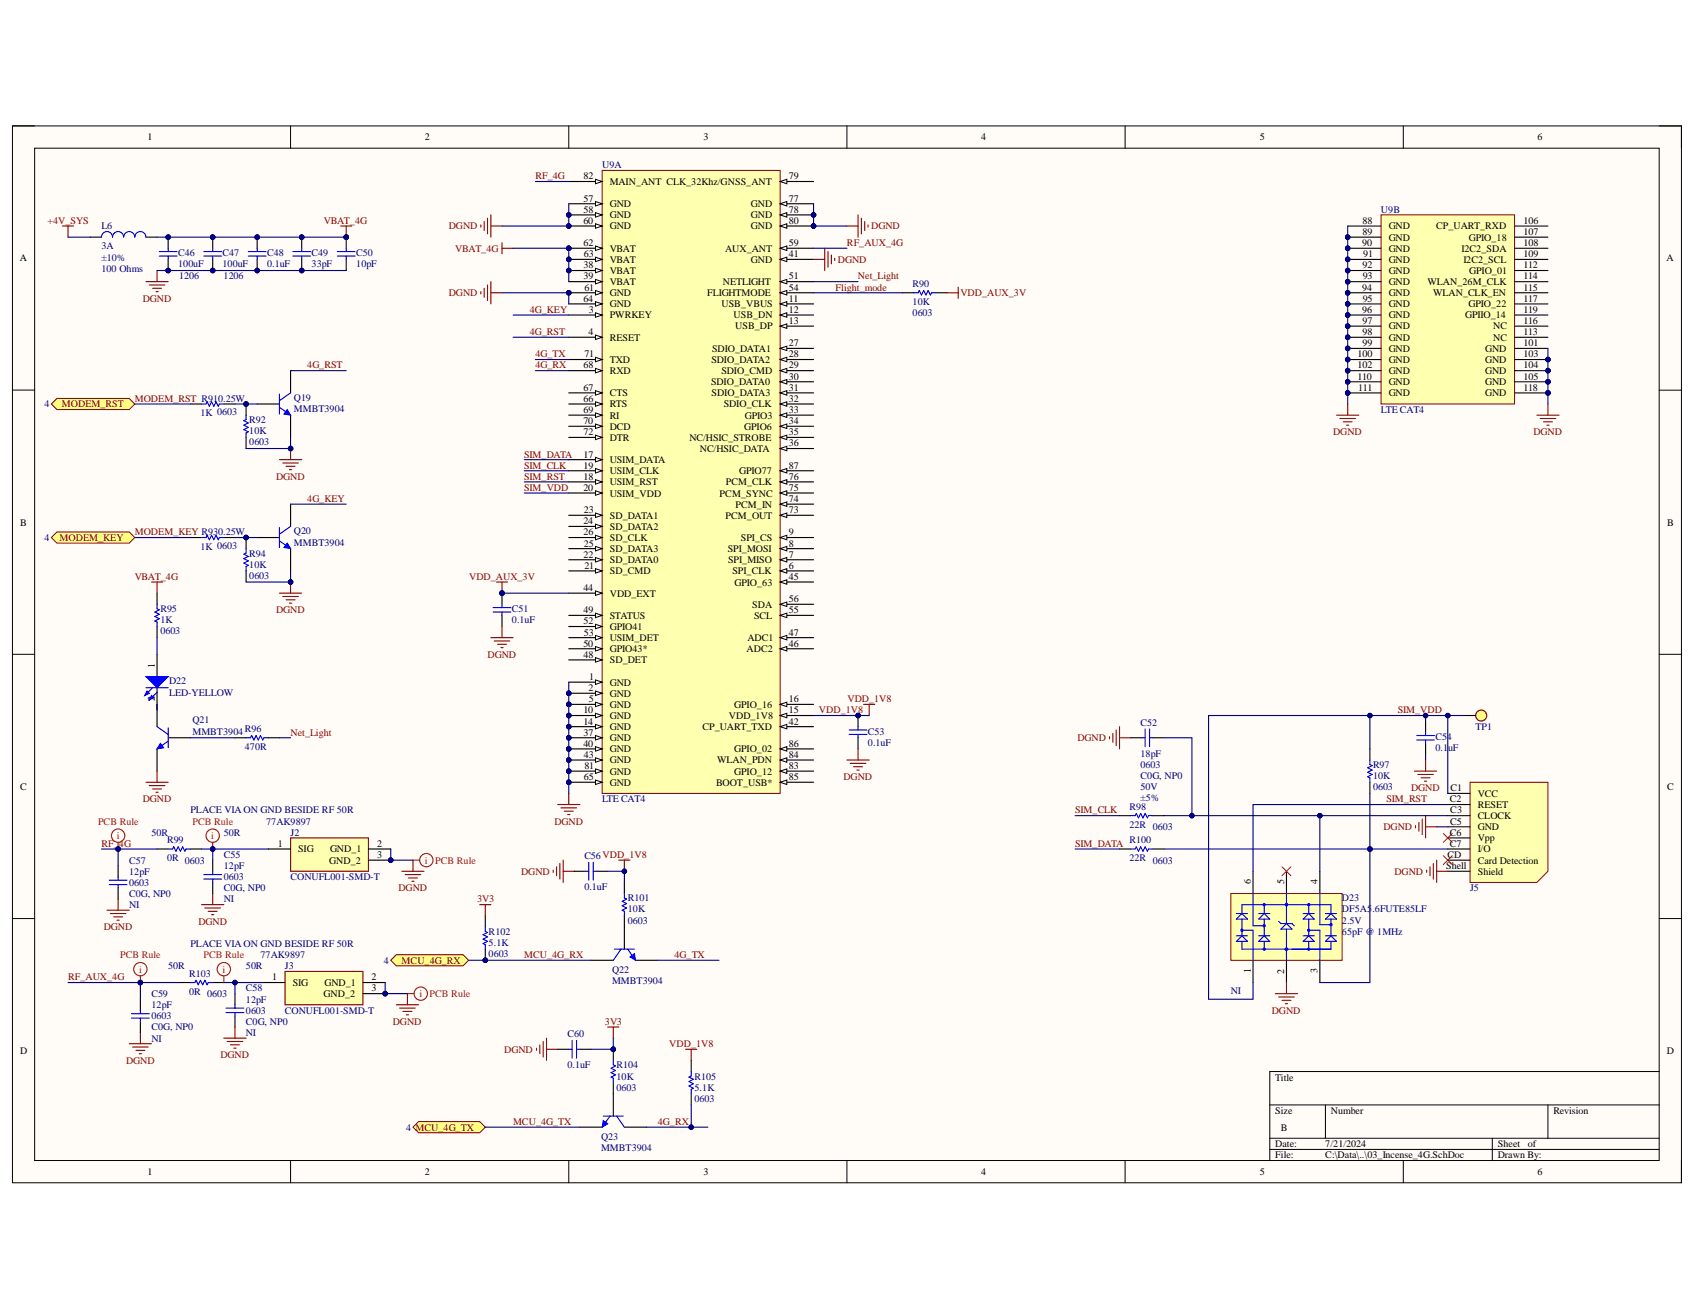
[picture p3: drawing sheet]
<svg xmlns="http://www.w3.org/2000/svg" width="279mm" height="216mm" viewBox="0 0 279 216" stroke-linecap="round" stroke-linejoin="round" font-family="sans-serif">
<defs><g id="words">
<g font-size="1.7">
<text x="25.5" y="110" transform="rotate(-90 25.5 110)">1</text>
<text x="25.5" y="115.6" transform="rotate(-90 25.5 115.6)">2</text>
<text x="206.2" y="145.8" transform="rotate(-90 206.2 145.8)">6</text>
<text x="211.7" y="145.8" transform="rotate(-90 211.7 145.8)">5</text>
<text x="217.2" y="145.8" transform="rotate(-90 217.2 145.8)">4</text>
<text x="206.2" y="160.4" transform="rotate(-90 206.2 160.4)">1</text>
<text x="211.7" y="160.5" transform="rotate(-90 211.7 160.5)">2</text>
<text x="217.2" y="160.4" transform="rotate(-90 217.2 160.4)">3</text>
</g>
<g font-size="1.6">
<text x="24.3" y="23.1">1</text>
<text x="70.1" y="23.1">2</text>
<text x="116" y="23.1">3</text>
<text x="161.7" y="23.1">4</text>
<text x="207.7" y="23.1">5</text>
<text x="253.4" y="23.1">6</text>
<text x="96.2" y="29.6">82</text>
<text x="130" y="29.6">79</text>
<text x="96.2" y="33.2">57</text>
<text x="96.2" y="35.1">58</text>
<text x="100.5" y="34.1">GND</text>
<text x="100.5" y="36">GND</text>
<text x="100.5" y="30.5">MAIN_ANT CLK_32Khz/GNSS_ANT</text>
<text x="123.8" y="34.1">GND</text>
<text x="123.8" y="36">GND</text>
<text x="130" y="33.2">77</text>
<text x="130" y="35.1">78</text>
<text x="96.2" y="36.9">60</text>
<text x="96.2" y="40.6">62</text>
<text x="100.5" y="37.8">GND</text>
<text x="100.5" y="41.5">VBAT</text>
<text x="119.5" y="41.5">AUX_ANT</text>
<text x="123.8" y="37.8">GND</text>
<text x="130" y="40.6">59</text>
<text x="130" y="36.9">80</text>
<text x="224.6" y="40.6">90</text>
<text x="224.6" y="36.9">88</text>
<text x="224.6" y="38.7">89</text>
<text x="228.9" y="37.8">GND</text>
<text x="228.9" y="39.7">GND</text>
<text x="228.9" y="41.5">GND</text>
<text x="236.7" y="37.8">CP_UART_RXD</text>
<text x="240.9" y="41.5">I2C2_SDA</text>
<text x="242.1" y="39.7">GPIO_18</text>
<text x="251.1" y="36.9">106</text>
<text x="251.1" y="38.7">107</text>
<text x="251.1" y="40.6">108</text>
<text x="3.3" y="43.1">A</text>
<text x="96.2" y="44.2">38</text>
<text x="96.2" y="46.1">39</text>
<text x="96.2" y="42.4">63</text>
<text x="96.3" y="47.9">61</text>
<text x="100.5" y="45.2">VBAT</text>
<text x="100.5" y="47">VBAT</text>
<text x="100.5" y="43.3">VBAT</text>
<text x="119.2" y="47">NETLIGHT</text>
<text x="123.8" y="43.3">GND</text>
<text x="130" y="42.4">41</text>
<text x="130" y="46.1">51</text>
<text x="130" y="47.9">54</text>
<text x="224.6" y="47.9">94</text>
<text x="224.6" y="44.2">92</text>
<text x="224.6" y="46.1">93</text>
<text x="224.7" y="42.4">91</text>
<text x="228.9" y="43.3">GND</text>
<text x="228.9" y="45.2">GND</text>
<text x="228.9" y="47">GND</text>
<text x="235.3" y="47">WLAN_26M_CLK</text>
<text x="241.2" y="43.3">I2C2_SCL</text>
<text x="242.2" y="45.2">GPIO_01</text>
<text x="251.1" y="42.4">109</text>
<text x="251.1" y="44.2">112</text>
<text x="251.1" y="46.1">114</text>
<text x="251.1" y="47.9">115</text>
<text x="274.7" y="43.1">A</text>
<text x="96.2" y="49.7">64</text>
<text x="97.1" y="51.6">3</text>
<text x="100.5" y="52.5">PWRKEY</text>
<text x="100.5" y="48.8">GND</text>
<text x="100.5" y="50.7">GND</text>
<text x="116.6" y="48.8">FLIGHTMODE</text>
<text x="118.9" y="50.7">USB_VBUS</text>
<text x="120.9" y="52.5">USB_DN</text>
<text x="130" y="49.7">11</text>
<text x="130" y="51.6">12</text>
<text x="130" y="53.4">13</text>
<text x="224.6" y="51.6">96</text>
<text x="224.6" y="53.4">97</text>
<text x="224.6" y="49.7">95</text>
<text x="228.9" y="48.8">GND</text>
<text x="228.9" y="50.7">GND</text>
<text x="228.9" y="52.5">GND</text>
<text x="236.2" y="48.8">WLAN_CLK_EN</text>
<text x="241.5" y="52.5">GPIIO_14</text>
<text x="242.1" y="50.7">GPIO_22</text>
<text x="251.1" y="53.4">116</text>
<text x="251.1" y="49.7">117</text>
<text x="251.1" y="51.6">119</text>
<text x="96.3" y="58.9">71</text>
<text x="97" y="55.2">4</text>
<text x="100.5" y="56.2">RESET</text>
<text x="100.5" y="59.8">TXD</text>
<text x="117.3" y="59.8">SDIO_DATA2</text>
<text x="117.4" y="58">SDIO_DATA1</text>
<text x="121.2" y="54.3">USB_DP</text>
<text x="130" y="57">27</text>
<text x="130" y="58.9">28</text>
<text x="223.7" y="58.9">100</text>
<text x="224.6" y="55.2">98</text>
<text x="224.6" y="57">99</text>
<text x="228.9" y="54.3">GND</text>
<text x="228.9" y="56.2">GND</text>
<text x="228.9" y="58">GND</text>
<text x="228.9" y="59.8">GND</text>
<text x="244.8" y="58">GND</text>
<text x="244.8" y="59.8">GND</text>
<text x="246.1" y="56.2">NC</text>
<text x="246.1" y="54.3">NC</text>
<text x="251.1" y="57">101</text>
<text x="251.1" y="58.9">103</text>
<text x="251.1" y="55.2">113</text>
<text x="96.2" y="64.4">67</text>
<text x="96.2" y="60.7">68</text>
<text x="100.5" y="65.3">CTS</text>
<text x="100.5" y="61.7">RXD</text>
<text x="117.2" y="63.5">SDIO_DATA0</text>
<text x="117.3" y="65.3">SDIO_DATA3</text>
<text x="118.9" y="61.7">SDIO_CMD</text>
<text x="130" y="60.7">29</text>
<text x="130" y="62.6">30</text>
<text x="130" y="64.4">31</text>
<text x="223.7" y="60.7">102</text>
<text x="223.7" y="62.6">110</text>
<text x="223.9" y="64.4">111</text>
<text x="228.9" y="61.7">GND</text>
<text x="228.9" y="63.5">GND</text>
<text x="228.9" y="65.3">GND</text>
<text x="244.8" y="61.7">GND</text>
<text x="244.8" y="63.5">GND</text>
<text x="244.8" y="65.3">GND</text>
<text x="251.1" y="60.7">104</text>
<text x="251.1" y="62.6">105</text>
<text x="251.1" y="64.4">118</text>
<text x="96.2" y="69.9">70</text>
<text x="96.2" y="66.2">66</text>
<text x="96.2" y="68.1">69</text>
<text x="96.2" y="71.7">72</text>
<text x="100.5" y="67.2">RTS</text>
<text x="100.5" y="69">RI</text>
<text x="100.5" y="70.8">DCD</text>
<text x="119.3" y="67.2">SDIO_CLK</text>
<text x="122.7" y="70.8">GPIO6</text>
<text x="122.8" y="69">GPIO3</text>
<text x="130" y="66.2">32</text>
<text x="130" y="68.1">33</text>
<text x="130" y="69.9">34</text>
<text x="130" y="71.7">35</text>
<text x="96.2" y="75.4">17</text>
<text x="96.2" y="77.2">19</text>
<text x="100.5" y="76.3">USIM_DATA</text>
<text x="100.5" y="72.7">DTR</text>
<text x="113.6" y="72.7">NC/HSIC_STROBE</text>
<text x="115.4" y="74.5">NC/HSIC_DATA</text>
<text x="130" y="73.6">36</text>
<text x="130" y="77.2">87</text>
<text x="96.2" y="80.9">20</text>
<text x="96.2" y="79.1">18</text>
<text x="100.5" y="80">USIM_RST</text>
<text x="100.5" y="78.2">USIM_CLK</text>
<text x="100.5" y="81.8">USIM_VDD</text>
<text x="118.6" y="81.8">PCM_SYNC</text>
<text x="119.6" y="80">PCM_CLK</text>
<text x="121.2" y="83.6">PCM_IN</text>
<text x="121.8" y="78.2">GPIO77</text>
<text x="130" y="82.7">74</text>
<text x="130" y="80.9">75</text>
<text x="130" y="79.1">76</text>
<text x="3.3" y="86.7">B</text>
<text x="96.2" y="86.4">24</text>
<text x="96.2" y="88.2">26</text>
<text x="96.2" y="84.6">23</text>
<text x="100.5" y="85.5">SD_DATA1</text>
<text x="100.5" y="87.3">SD_DATA2</text>
<text x="100.5" y="89.1">SD_CLK</text>
<text x="119.6" y="85.5">PCM_OUT</text>
<text x="122.1" y="89.1">SPI_CS</text>
<text x="130" y="88.2">9</text>
<text x="130" y="84.6">73</text>
<text x="274.8" y="86.7">B</text>
<text x="96.2" y="91.9">22</text>
<text x="96.2" y="90.1">25</text>
<text x="96.3" y="93.8">21</text>
<text x="100.5" y="94.6">SD_CMD</text>
<text x="100.5" y="92.8">SD_DATA0</text>
<text x="100.5" y="91">SD_DATA3</text>
<text x="120" y="91">SPI_MOSI</text>
<text x="120" y="92.8">SPI_MISO</text>
<text x="120.7" y="94.6">SPI_CLK</text>
<text x="130" y="93.8">6</text>
<text x="130" y="91.9">7</text>
<text x="130" y="90.1">8</text>
<text x="130" y="95.6">45</text>
<text x="96.2" y="97.4">44</text>
<text x="96.2" y="101.1">49</text>
<text x="100.5" y="98.3">VDD_EXT</text>
<text x="121.1" y="96.5">GPIO_63</text>
<text x="124" y="100.1">SDA</text>
<text x="130" y="101.1">55</text>
<text x="130" y="99.3">56</text>
<text x="96.2" y="106.6">50</text>
<text x="96.2" y="102.9">52</text>
<text x="96.2" y="104.8">53</text>
<text x="100.5" y="102">STATUS</text>
<text x="100.5" y="107.5">GPIO43*</text>
<text x="100.5" y="103.8">GPIO41</text>
<text x="100.5" y="105.6">USIM_DET</text>
<text x="123.1" y="107.5">ADC2</text>
<text x="123.2" y="105.6">ADC1</text>
<text x="124.3" y="102">SCL</text>
<text x="130" y="106.6">46</text>
<text x="130" y="104.8">47</text>
<text x="96.2" y="108.4">48</text>
<text x="97" y="113.9">2</text>
<text x="97.1" y="112.1">1</text>
<text x="100.5" y="113">GND</text>
<text x="100.5" y="109.3">SD_DET</text>
<text x="96.2" y="117.6">10</text>
<text x="96.2" y="119.4">14</text>
<text x="97" y="115.7">5</text>
<text x="100.5" y="114.8">GND</text>
<text x="100.5" y="116.7">GND</text>
<text x="100.5" y="118.5">GND</text>
<text x="120.1" y="118.5">VDD_1V8</text>
<text x="121" y="116.7">GPIO_16</text>
<text x="130" y="117.6">15</text>
<text x="130" y="115.7">16</text>
<text x="130" y="119.4">42</text>
<text x="96.2" y="123.1">40</text>
<text x="96.2" y="121.2">37</text>
<text x="96.2" y="124.9">43</text>
<text x="100.5" y="120.3">GND</text>
<text x="100.5" y="122.2">GND</text>
<text x="100.5" y="124">GND</text>
<text x="100.5" y="125.8">GND</text>
<text x="115.8" y="120.3">CP_UART_TXD</text>
<text x="118.2" y="125.8">WLAN_PDN</text>
<text x="121" y="124">GPIO_02</text>
<text x="130" y="124.9">84</text>
<text x="130" y="123.1">86</text>
<text x="3.3" y="130.2">C</text>
<text x="96.2" y="128.6">65</text>
<text x="96.3" y="126.7">81</text>
<text x="100.5" y="129.5">GND</text>
<text x="100.5" y="127.7">GND</text>
<text x="118" y="129.5">BOOT_USB*</text>
<text x="121" y="127.7">GPIO_12</text>
<text x="130" y="126.7">83</text>
<text x="130" y="128.6">85</text>
<text x="239.1" y="130.4">C1</text>
<text x="243.6" y="131.3">VCC</text>
<text x="274.8" y="130.2">C</text>
<text x="239" y="132.2">C2</text>
<text x="239" y="137.7">C6</text>
<text x="239" y="135.9">C5</text>
<text x="239.1" y="134.1">C3</text>
<text x="243.6" y="133.2">RESET</text>
<text x="243.6" y="135">CLOCK</text>
<text x="243.6" y="136.8">GND</text>
<text x="45.8" y="139.6">1</text>
<text x="49.2" y="140.5">SIG</text>
<text x="54.3" y="142.3">GND_2</text>
<text x="54.4" y="140.5">GND_1</text>
<text x="62.2" y="139.6">2</text>
<text x="62.2" y="141.4">3</text>
<text x="238.4" y="143.2">Shell</text>
<text x="238.6" y="141.4">CD</text>
<text x="239" y="139.6">C7</text>
<text x="243.6" y="138.7">Vpp</text>
<text x="243.6" y="140.5">I/O</text>
<text x="243.6" y="142.3">Card Detection</text>
<text x="243.6" y="144.2">Shield</text>
<text x="44.9" y="161.6">1</text>
<text x="61.3" y="161.6">2</text>
<text x="48.3" y="162.5">SIG</text>
<text x="53.3" y="164.3">GND_2</text>
<text x="53.5" y="162.5">GND_1</text>
<text x="61.3" y="163.4">3</text>
<text x="3.3" y="173.7">D</text>
<text x="274.8" y="173.7">D</text>
<text x="210.2" y="178.1">Title</text>
<text x="210.2" y="183.6">Size</text>
<text x="219.4" y="183.6">Number</text>
<text x="256.1" y="183.6">Revision</text>
<text x="210.2" y="189.1">Date:</text>
<text x="210.2" y="190.9">File:</text>
<text x="211.1" y="186.3">B</text>
<text x="218.5" y="189.1">7/21/2024</text>
<text x="218.5" y="190.9">C:\Data\..\03_Incense_4G.SchDoc</text>
<text x="246.9" y="189.1">Sheet</text>
<text x="246.9" y="190.9">Drawn By:</text>
<text x="251.8" y="189.1">of</text>
<text x="24.3" y="193.6">1</text>
<text x="70.1" y="193.6">2</text>
<text x="116" y="193.6">3</text>
<text x="161.7" y="193.6">4</text>
<text x="207.7" y="193.6">5</text>
<text x="253.4" y="193.6">6</text>
</g>
<g font-size="1.6" fill="#800000">
<text x="88.2" y="29.6">RF_4G</text>
<text x="7.8" y="36.9">+4V_SYS</text>
<text x="53.4" y="36.9">VBAT_4G</text>
<text x="74" y="37.8">DGND</text>
<text x="75" y="41.5">VBAT_4G</text>
<text x="139.6" y="40.6">RF_AUX_4G</text>
<text x="143.6" y="37.8">DGND</text>
<text x="137.7" y="47.9">Flight_mode</text>
<text x="138.1" y="43.3">DGND</text>
<text x="141.4" y="46.1">Net_Light</text>
<text x="23.5" y="49.7">DGND</text>
<text x="74" y="48.8">DGND</text>
<text x="87.3" y="51.6">4G_KEY</text>
<text x="158.3" y="48.8">VDD_AUX_3V</text>
<text x="87.3" y="55.2">4G_RST</text>
<text x="88.2" y="58.9">4G_TX</text>
<text x="50.6" y="60.7">4G_RST</text>
<text x="88.2" y="60.7">4G_RX</text>
<text x="10.2" y="67.2">MODEM_RST</text>
<text x="22.2" y="66.2">MODEM_RST R910.25W</text>
<text x="219.8" y="71.7">DGND</text>
<text x="252.8" y="71.7">DGND</text>
<text x="86.4" y="77.2">SIM_CLK</text>
<text x="86.4" y="75.4">SIM_DATA</text>
<text x="45.5" y="79.1">DGND</text>
<text x="50.6" y="82.7">4G_KEY</text>
<text x="86.4" y="80.9">SIM_VDD</text>
<text x="86.4" y="79.1">SIM_RST</text>
<text x="9.8" y="89.1">MODEM_KEY</text>
<text x="22.2" y="88.2">MODEM_KEY R930.25W</text>
<text x="22.2" y="95.6">VBAT_4G</text>
<text x="77.3" y="95.6">VDD_AUX_3V</text>
<text x="45.5" y="101.1">DGND</text>
<text x="80.4" y="108.4">DGND</text>
<text x="135" y="117.6">VDD_1V8</text>
<text x="139.7" y="115.7">VDD_1V8</text>
<text x="230.4" y="117.6">SIM_VDD</text>
<text x="47.9" y="121.2">Net_Light</text>
<text x="177.6" y="122.2">DGND</text>
<text x="139.1" y="128.6">DGND</text>
<text x="232.6" y="130.4">DGND</text>
<text x="23.5" y="132.2">DGND</text>
<text x="91.4" y="135.9">DGND</text>
<text x="177.2" y="134.1">SIM_CLK</text>
<text x="228.1" y="136.8">DGND</text>
<text x="228.5" y="132.2">SIM_RST</text>
<text x="16.7" y="139.6">RF_4G</text>
<text x="177.2" y="139.6">SIM_DATA</text>
<text x="65.7" y="146.9">DGND</text>
<text x="78.6" y="148.7">3V3</text>
<text x="85.9" y="144.2">DGND</text>
<text x="229.9" y="144.2">DGND</text>
<text x="17.1" y="153.3">DGND</text>
<text x="32.7" y="152.4">DGND</text>
<text x="11.2" y="161.6">RF_AUX_4G</text>
<text x="66.2" y="158.8">MCU_4G_RX</text>
<text x="86.4" y="157.9">MCU_4G_RX</text>
<text x="111.2" y="157.9">4G_TX</text>
<text x="209.7" y="167.1">DGND</text>
<text x="64.8" y="168.9">DGND</text>
<text x="83.1" y="173.5">DGND</text>
<text x="99.7" y="168.9">3V3</text>
<text x="110.3" y="172.6">VDD_1V8</text>
<text x="20.8" y="175.3">DGND</text>
<text x="36.3" y="174.4">DGND</text>
<text x="84.6" y="185.4">MCU_4G_TX</text>
<text x="108.4" y="185.4">4G_RX</text>
</g>
<g font-size="1.6" fill="#000080">
<text x="99.2" y="27.7">U9A</text>
<text x="227.6" y="35.1">U9B</text>
<text x="16.7" y="41.1">3A</text>
<text x="16.7" y="37.8">L6</text>
<text x="16.7" y="43">±10%</text>
<text x="16.7" y="44.8">100 Ohms</text>
<text x="29.4" y="44.1">100uF</text>
<text x="29.4" y="42.2">C46</text>
<text x="29.5" y="46.1">1206</text>
<text x="36.7" y="44.1">100uF</text>
<text x="36.7" y="42.2">C47</text>
<text x="36.8" y="46.1">1206</text>
<text x="44" y="44.1">0.1uF</text>
<text x="44" y="42.2">C48</text>
<text x="51.4" y="44.1">33pF</text>
<text x="51.4" y="42.2">C49</text>
<text x="58.7" y="44.1">10pF</text>
<text x="58.7" y="42.2">C50</text>
<text x="150.4" y="47.4">R90</text>
<text x="150.4" y="50.3">10K</text>
<text x="150.4" y="52.1">0603</text>
<text x="7.3" y="67.2">4</text>
<text x="33" y="68.6">1K 0603</text>
<text x="41.1" y="71.6">10K</text>
<text x="41.1" y="69.7">R92</text>
<text x="48.4" y="66.1">Q19</text>
<text x="48.4" y="67.9">MMBT3904</text>
<text x="227.6" y="68.1">LTE CAT4</text>
<text x="41.1" y="73.4">0603</text>
<text x="7.3" y="89.1">4</text>
<text x="48.4" y="88">Q20</text>
<text x="48.4" y="89.9">MMBT3904</text>
<text x="33" y="90.6">1K 0603</text>
<text x="41.1" y="93.5">10K</text>
<text x="41.1" y="95.4">0603</text>
<text x="41.1" y="91.7">R94</text>
<text x="26.4" y="100.9">R95</text>
<text x="84.4" y="100.9">C51</text>
<text x="26.4" y="102.7">1K</text>
<text x="26.4" y="104.5">0603</text>
<text x="84.4" y="102.7">0.1uF</text>
<text x="27.9" y="112.8">D22</text>
<text x="27.9" y="114.6">LED-YELLOW</text>
<text x="31.7" y="119.2">Q21</text>
<text x="188" y="119.6">C52</text>
<text x="31.7" y="121.1">MMBT3904R96</text>
<text x="40.4" y="123.6">470R</text>
<text x="143.1" y="122.9">0.1uF</text>
<text x="143.1" y="121.1">C53</text>
<text x="188" y="124.7">18pF</text>
<text x="236.6" y="123.8">0.1</text>
<text x="236.6" y="122">C54</text>
<text x="238.7" y="123.8">uF</text>
<text x="243.2" y="120.3">TP1</text>
<text x="188" y="126.6">0603</text>
<text x="188" y="128.4">C0G, NP0</text>
<text x="188" y="130.2">50V</text>
<text x="226.3" y="128.4">10K</text>
<text x="226.3" y="130.2">0603</text>
<text x="226.3" y="126.6">R97</text>
<text x="25" y="137.7">50R</text>
<text x="31.4" y="134.1">PLACE VIA ON GND BESIDE RF 50R</text>
<text x="36.9" y="137.7">50R</text>
<text x="43.9" y="135.9">77AK9897</text>
<text x="47.9" y="137.7">J2</text>
<text x="99.2" y="132.2">LTE CAT4</text>
<text x="186.2" y="136.5">22R 0603</text>
<text x="186.2" y="133.5">R98</text>
<text x="188" y="132.1">±5%</text>
<text x="21.3" y="142.3">C57</text>
<text x="27.5" y="142">0R 0603</text>
<text x="27.5" y="139">R99</text>
<text x="36.9" y="143.2">12pF</text>
<text x="36.9" y="141.4">C55</text>
<text x="96.3" y="141.6">C56VDD_1V8</text>
<text x="186.2" y="142">22R 0603</text>
<text x="186.2" y="139">R100</text>
<text x="21.3" y="144.2">12pF</text>
<text x="21.3" y="146">0603</text>
<text x="21.3" y="149.7">NI</text>
<text x="21.3" y="147.8">C0G, NP0</text>
<text x="36.9" y="145.1">0603</text>
<text x="36.9" y="148.7">NI</text>
<text x="36.9" y="146.9">C0G, NP0</text>
<text x="47.9" y="145.1">CONUFL001-SMD-T</text>
<text x="96.3" y="146.7">0.1uF</text>
<text x="103.5" y="148.6">R101</text>
<text x="221.2" y="148.6">D23</text>
<text x="242.3" y="146.9">J5</text>
<text x="80.5" y="155.9">5.1K</text>
<text x="80.5" y="154.1">R102</text>
<text x="103.5" y="150.4">10K</text>
<text x="103.5" y="152.2">0603</text>
<text x="221.2" y="152.2">2.5V</text>
<text x="221.2" y="154.1">65pF @ 1MHz</text>
<text x="221.2" y="150.4">DF5A5</text>
<text x="226.2" y="150.4">.6FUTE85LF</text>
<text x="27.7" y="159.7">50R</text>
<text x="31.2" y="161">R103</text>
<text x="31.4" y="156.1">PLACE VIA ON GND BESIDE RF 50R</text>
<text x="40.5" y="159.7">50R</text>
<text x="42.9" y="157.9">77AK9897</text>
<text x="47" y="159.7">J3</text>
<text x="63.2" y="158.8">4</text>
<text x="80.5" y="157.7">0603</text>
<text x="100.9" y="160.3">Q22</text>
<text x="25" y="166.2">12pF</text>
<text x="25" y="168">0603</text>
<text x="25" y="164.3">C59</text>
<text x="31.2" y="164">0R 0603</text>
<text x="40.5" y="165.2">12pF</text>
<text x="40.5" y="167.1">0603</text>
<text x="40.5" y="163.4">C58</text>
<text x="47" y="167.1">CONUFL001-SMD-T</text>
<text x="100.9" y="162.1">MMBT3904</text>
<text x="202.9" y="163.8">NI</text>
<text x="25" y="171.7">NI</text>
<text x="25" y="169.8">C0G, NP0</text>
<text x="40.5" y="170.8">NI</text>
<text x="40.5" y="168.9">C0G, NP0</text>
<text x="93.5" y="170.9">C60</text>
<text x="93.5" y="176.1">0.1uF</text>
<text x="101.6" y="177.9">10K</text>
<text x="101.6" y="179.7">0603</text>
<text x="101.6" y="176.1">R104</text>
<text x="114.5" y="179.7">5.1K</text>
<text x="114.5" y="177.9">R105</text>
<text x="114.5" y="181.5">0603</text>
<text x="66.9" y="186.3">4 MCU_4G_TX</text>
<text x="99.1" y="187.8">Q23</text>
<text x="99.1" y="189.6">MMBT3904</text>
</g>
<g font-size="1.6" fill="#f00">
<text x="16.2" y="135.9">PCB Rule</text>
<text x="31.7" y="135.9">PCB Rule</text>
<text x="19.2" y="138.3">i</text>
<text x="34.8" y="138.3">i</text>
<text x="70.1" y="142.3">i</text>
<text x="71.7" y="142.3">PCB Rule</text>
<text x="19.8" y="157.9">PCB Rule</text>
<text x="22.9" y="160.3">i</text>
<text x="33.5" y="157.9">PCB Rule</text>
<text x="36.7" y="160.3">i</text>
<text x="69.1" y="164.3">i</text>
<text x="70.8" y="164.3">PCB Rule</text>
</g>
</g></defs>
<path d="M2.1 20.8h275.1v174.1h-275.1z" fill-rule="evenodd" fill="#fffcf8"/>
<path d="M2.1 20.8h275.1v174.1h-275.1z" fill="none" stroke="#000" stroke-width=".16"/>
<path d="M5.7 24.4h267.8v166.9h-267.8z" fill-rule="evenodd" fill="#fffcf8"/>
<g fill="none" stroke="#000" stroke-width=".16">
<path d="M2 20.7h3.7M5.7 24.4h267.8v166.9h-267.8zM47.9 20.7v3.7M93.8 20.7v3.7M139.6 20.7v3.7M185.5 20.8v3.6M231.3 20.8v3.6M273.5 20.8h3.7v3.6M2 64.3h3.7M273.5 64.3h3.7M2 107.8h3.7M273.5 107.8h3.7"/>
<path d="M2 151.4h3.7M273.5 151.4h3.7M273.5 176.6h-64.2v14.7M47.9 191.3v3.6M93.8 191.3v3.6M139.6 191.3v3.6M185.5 191.3v3.6M209.3 182.1h64.2M209.3 187.6h64.2M209.3 189.4h64.2M218.5 182.1v5.5M231.3 191.3v3.6"/>
<path d="M246 187.6v3.7M255.2 182.1v5.5M277.2 191.3v3.6"/>
</g>
<circle cx="93.8" cy="114.3" r=".37" fill="#000080"/>
<circle cx="93.8" cy="114.3" r=".37" fill="none" stroke="#000080" stroke-width=".16"/>
<circle cx="93.8" cy="116.1" r=".37" fill="#000080"/>
<circle cx="93.8" cy="116.1" r=".37" fill="none" stroke="#000080" stroke-width=".16"/>
<circle cx="93.8" cy="117.9" r=".37" fill="#000080"/>
<circle cx="93.8" cy="117.9" r=".37" fill="none" stroke="#000080" stroke-width=".16"/>
<circle cx="93.8" cy="119.8" r=".37" fill="#000080"/>
<circle cx="93.8" cy="119.8" r=".37" fill="none" stroke="#000080" stroke-width=".16"/>
<circle cx="93.8" cy="121.6" r=".37" fill="#000080"/>
<circle cx="93.8" cy="121.6" r=".37" fill="none" stroke="#000080" stroke-width=".16"/>
<circle cx="93.8" cy="44.6" r=".37" fill="#000080"/>
<circle cx="93.8" cy="44.6" r=".37" fill="none" stroke="#000080" stroke-width=".16"/>
<circle cx="93.8" cy="123.4" r=".37" fill="#000080"/>
<circle cx="93.8" cy="123.4" r=".37" fill="none" stroke="#000080" stroke-width=".16"/>
<circle cx="93.8" cy="125.3" r=".37" fill="#000080"/>
<circle cx="93.8" cy="125.3" r=".37" fill="none" stroke="#000080" stroke-width=".16"/>
<circle cx="93.8" cy="35.4" r=".37" fill="#000080"/>
<circle cx="93.8" cy="35.4" r=".37" fill="none" stroke="#000080" stroke-width=".16"/>
<circle cx="93.8" cy="37.2" r=".37" fill="#000080"/>
<circle cx="93.8" cy="37.2" r=".37" fill="none" stroke="#000080" stroke-width=".16"/>
<circle cx="93.8" cy="48.3" r=".37" fill="#000080"/>
<circle cx="93.8" cy="48.3" r=".37" fill="none" stroke="#000080" stroke-width=".16"/>
<circle cx="93.8" cy="40.9" r=".37" fill="#000080"/>
<circle cx="93.8" cy="40.9" r=".37" fill="none" stroke="#000080" stroke-width=".16"/>
<circle cx="93.8" cy="42.8" r=".37" fill="#000080"/>
<circle cx="93.8" cy="42.8" r=".37" fill="none" stroke="#000080" stroke-width=".16"/>
<circle cx="93.8" cy="128.9" r=".37" fill="#000080"/>
<circle cx="93.8" cy="128.9" r=".37" fill="none" stroke="#000080" stroke-width=".16"/>
<circle cx="134.1" cy="35.4" r=".36" fill="#000080"/>
<circle cx="134.1" cy="35.4" r=".36" fill="none" stroke="#000080" stroke-width=".16"/>
<circle cx="134.1" cy="37.2" r=".37" fill="#000080"/>
<circle cx="134.1" cy="37.2" r=".37" fill="none" stroke="#000080" stroke-width=".16"/>
<circle cx="93.8" cy="127.1" r=".37" fill="#000080"/>
<circle cx="93.8" cy="127.1" r=".37" fill="none" stroke="#000080" stroke-width=".16"/>
<path d="M99.3 28.1h29.3v102.7h-29.3z" fill-rule="evenodd" fill="#ffffb0"/>
<path d="M99.3 28.1h29.3v102.7h-29.3z" fill="none" stroke="#800000" stroke-width=".16"/>
<path d="M93.8 112.4h5.5" fill="none" stroke="#000" stroke-width=".18"/>
<path d="M98.2 112.1l1.1 .3-1.1 .4z" fill="#f8fcff"/>
<path d="M98.2 112.1l1.1 .3-1.1 .4z" fill="none" stroke="#000" stroke-width=".16"/>
<path d="M93.8 114.3h5.5" fill="none" stroke="#000" stroke-width=".18"/>
<path d="M98.2 113.9l1.1 .4-1.1 .3z" fill="#f8fcff"/>
<path d="M98.2 113.9l1.1 .4-1.1 .3z" fill="none" stroke="#000" stroke-width=".16"/>
<circle cx="93.8" cy="114.3" r=".37" fill="#000080"/>
<circle cx="93.8" cy="114.3" r=".37" fill="none" stroke="#000080" stroke-width=".16"/>
<path d="M93.8 51.9h5.5" fill="none" stroke="#000" stroke-width=".18"/>
<path d="M98.2 51.6l1.1 .3-1.1 .4z" fill="#f8fcff"/>
<path d="M98.2 51.6l1.1 .3-1.1 .4z" fill="none" stroke="#000" stroke-width=".16"/>
<path d="M93.8 55.6h5.5" fill="none" stroke="#000" stroke-width=".18"/>
<path d="M98.2 55.2l1.1 .4-1.1 .4z" fill="#f8fcff"/>
<path d="M98.2 55.2l1.1 .4-1.1 .4z" fill="none" stroke="#000" stroke-width=".16"/>
<path d="M93.8 116.1h5.5" fill="none" stroke="#000" stroke-width=".18"/>
<path d="M98.2 115.7l1.1 .4-1.1 .4z" fill="#f8fcff"/>
<path d="M98.2 115.7l1.1 .4-1.1 .4z" fill="none" stroke="#000" stroke-width=".16"/>
<circle cx="93.8" cy="116.1" r=".37" fill="#000080"/>
<circle cx="93.8" cy="116.1" r=".37" fill="none" stroke="#000080" stroke-width=".16"/>
<path d="M128.6 94.1h5.5" fill="none" stroke="#000" stroke-width=".18"/>
<path d="M128.6 94.1l1.1-.4v.8z" fill="#f8fcff"/>
<path d="M128.6 94.1l1.1-.4v.8z" fill="none" stroke="#000" stroke-width=".16"/>
<path d="M128.6 92.3h5.5" fill="none" stroke="#000" stroke-width=".18"/>
<path d="M128.6 92.3l1.1-.4v.7z" fill="#f8fcff"/>
<path d="M128.6 92.3l1.1-.4v.7z" fill="none" stroke="#000" stroke-width=".16"/>
<path d="M128.6 90.4h5.5" fill="none" stroke="#000" stroke-width=".18"/>
<path d="M128.6 90.4l1.1-.3v.7z" fill="#f8fcff"/>
<path d="M128.6 90.4l1.1-.3v.7z" fill="none" stroke="#000" stroke-width=".16"/>
<path d="M128.6 88.6h5.5" fill="none" stroke="#000" stroke-width=".18"/>
<path d="M128.6 88.6l1.1-.4v.8z" fill="#f8fcff"/>
<path d="M128.6 88.6l1.1-.4v.8z" fill="none" stroke="#000" stroke-width=".16"/>
<path d="M93.8 117.9h5.5" fill="none" stroke="#000" stroke-width=".18"/>
<path d="M98.2 117.6l1.1 .3-1.1 .4z" fill="#f8fcff"/>
<path d="M98.2 117.6l1.1 .3-1.1 .4z" fill="none" stroke="#000" stroke-width=".16"/>
<circle cx="93.8" cy="117.9" r=".37" fill="#000080"/>
<circle cx="93.8" cy="117.9" r=".37" fill="none" stroke="#000080" stroke-width=".16"/>
<path d="M128.6 50.1h5.5" fill="none" stroke="#000" stroke-width=".18"/>
<path d="M128.6 50.1l1.1-.4v.8z" fill="#f8fcff"/>
<path d="M128.6 50.1l1.1-.4v.8z" fill="none" stroke="#000" stroke-width=".16"/>
<path d="M128.6 51.9h5.5" fill="none" stroke="#000" stroke-width=".18"/>
<path d="M128.6 51.9l1.1-.3v.7z" fill="#f8fcff"/>
<path d="M128.6 51.9l1.1-.3v.7z" fill="none" stroke="#000" stroke-width=".16"/>
<path d="M128.6 53.7h5.5" fill="none" stroke="#000" stroke-width=".18"/>
<path d="M128.6 53.7l1.1-.3v.7z" fill="#f8fcff"/>
<path d="M128.6 53.7l1.1-.3v.7z" fill="none" stroke="#000" stroke-width=".16"/>
<path d="M93.8 119.8h5.5" fill="none" stroke="#000" stroke-width=".18"/>
<path d="M98.2 119.4l1.1 .4-1.1 .3z" fill="#f8fcff"/>
<path d="M98.2 119.4l1.1 .4-1.1 .3z" fill="none" stroke="#000" stroke-width=".16"/>
<circle cx="93.8" cy="119.8" r=".37" fill="#000080"/>
<circle cx="93.8" cy="119.8" r=".37" fill="none" stroke="#000080" stroke-width=".16"/>
<path d="M128.6 117.9h5.5" fill="none" stroke="#000" stroke-width=".18"/>
<path d="M128.6 117.9l1.1-.3v.7z" fill="#f8fcff"/>
<path d="M128.6 117.9l1.1-.3v.7z" fill="none" stroke="#000" stroke-width=".16"/>
<path d="M128.6 116.1h5.5" fill="none" stroke="#000" stroke-width=".18"/>
<path d="M128.6 116.1l1.1-.4v.8z" fill="#f8fcff"/>
<path d="M128.6 116.1l1.1-.4v.8z" fill="none" stroke="#000" stroke-width=".16"/>
<path d="M93.8 75.8h5.5" fill="none" stroke="#000" stroke-width=".18"/>
<path d="M98.2 75.4l1.1 .4-1.1 .3z" fill="#f8fcff"/>
<path d="M98.2 75.4l1.1 .4-1.1 .3z" fill="none" stroke="#000" stroke-width=".16"/>
<path d="M93.8 79.4h5.5" fill="none" stroke="#000" stroke-width=".18"/>
<path d="M98.2 79.1l1.1 .3-1.1 .4z" fill="#f8fcff"/>
<path d="M98.2 79.1l1.1 .3-1.1 .4z" fill="none" stroke="#000" stroke-width=".16"/>
<path d="M93.8 77.6h5.5" fill="none" stroke="#000" stroke-width=".18"/>
<path d="M98.2 77.2l1.1 .4-1.1 .4z" fill="#f8fcff"/>
<path d="M98.2 77.2l1.1 .4-1.1 .4z" fill="none" stroke="#000" stroke-width=".16"/>
<path d="M93.8 81.3h5.5" fill="none" stroke="#000" stroke-width=".18"/>
<path d="M98.2 80.9l1.1 .4-1.1 .3z" fill="#f8fcff"/>
<path d="M98.2 80.9l1.1 .4-1.1 .3z" fill="none" stroke="#000" stroke-width=".16"/>
<path d="M93.8 94.1h5.5" fill="none" stroke="#000" stroke-width=".18"/>
<path d="M98.2 93.7l1.1 .4-1.1 .4z" fill="#f8fcff"/>
<path d="M98.2 93.7l1.1 .4-1.1 .4z" fill="none" stroke="#000" stroke-width=".16"/>
<path d="M93.8 92.3h5.5" fill="none" stroke="#000" stroke-width=".18"/>
<path d="M98.2 91.9l1.1 .4-1.1 .3z" fill="#f8fcff"/>
<path d="M98.2 91.9l1.1 .4-1.1 .3z" fill="none" stroke="#000" stroke-width=".16"/>
<path d="M93.8 84.9h5.5" fill="none" stroke="#000" stroke-width=".18"/>
<path d="M98.2 84.6l1.1 .3-1.1 .4z" fill="#f8fcff"/>
<path d="M98.2 84.6l1.1 .3-1.1 .4z" fill="none" stroke="#000" stroke-width=".16"/>
<path d="M93.8 86.8h5.5" fill="none" stroke="#000" stroke-width=".18"/>
<path d="M98.2 86.4l1.1 .4-1.1 .3z" fill="#f8fcff"/>
<path d="M98.2 86.4l1.1 .4-1.1 .3z" fill="none" stroke="#000" stroke-width=".16"/>
<path d="M93.8 90.4h5.5" fill="none" stroke="#000" stroke-width=".18"/>
<path d="M98.2 90.1l1.1 .3-1.1 .4z" fill="#f8fcff"/>
<path d="M98.2 90.1l1.1 .3-1.1 .4z" fill="none" stroke="#000" stroke-width=".16"/>
<path d="M93.8 88.6h5.5" fill="none" stroke="#000" stroke-width=".18"/>
<path d="M98.2 88.2l1.1 .4-1.1 .4z" fill="#f8fcff"/>
<path d="M98.2 88.2l1.1 .4-1.1 .4z" fill="none" stroke="#000" stroke-width=".16"/>
<path d="M128.6 57.4h5.5" fill="none" stroke="#000" stroke-width=".18"/>
<path d="M128.6 57.4l1.1-.3v.7z" fill="#f8fcff"/>
<path d="M128.6 57.4l1.1-.3v.7z" fill="none" stroke="#000" stroke-width=".16"/>
<path d="M128.6 59.3h5.5" fill="none" stroke="#000" stroke-width=".18"/>
<path d="M128.6 59.3l1.1-.4v.7z" fill="#f8fcff"/>
<path d="M128.6 59.3l1.1-.4v.7z" fill="none" stroke="#000" stroke-width=".16"/>
<path d="M128.6 61.1h5.5" fill="none" stroke="#000" stroke-width=".18"/>
<path d="M128.6 61.1l1.1-.4v.8z" fill="#f8fcff"/>
<path d="M128.6 61.1l1.1-.4v.8z" fill="none" stroke="#000" stroke-width=".16"/>
<path d="M128.6 62.9h5.5" fill="none" stroke="#000" stroke-width=".18"/>
<path d="M128.6 62.9l1.1-.3v.7z" fill="#f8fcff"/>
<path d="M128.6 62.9l1.1-.3v.7z" fill="none" stroke="#000" stroke-width=".16"/>
<path d="M128.6 64.8h5.5" fill="none" stroke="#000" stroke-width=".18"/>
<path d="M128.6 64.8l1.1-.4v.7z" fill="#f8fcff"/>
<path d="M128.6 64.8l1.1-.4v.7z" fill="none" stroke="#000" stroke-width=".16"/>
<path d="M128.6 66.6h5.5" fill="none" stroke="#000" stroke-width=".18"/>
<path d="M128.6 66.6l1.1-.4v.8z" fill="#f8fcff"/>
<path d="M128.6 66.6l1.1-.4v.8z" fill="none" stroke="#000" stroke-width=".16"/>
<path d="M128.6 68.4h5.5" fill="none" stroke="#000" stroke-width=".18"/>
<path d="M128.6 68.4l1.1-.3v.7z" fill="#f8fcff"/>
<path d="M128.6 68.4l1.1-.3v.7z" fill="none" stroke="#000" stroke-width=".16"/>
<path d="M128.6 70.3h5.5" fill="none" stroke="#000" stroke-width=".18"/>
<path d="M128.6 70.3l1.1-.4v.7z" fill="#f8fcff"/>
<path d="M128.6 70.3l1.1-.4v.7z" fill="none" stroke="#000" stroke-width=".16"/>
<path d="M128.6 72.1h5.5" fill="none" stroke="#000" stroke-width=".18"/>
<path d="M128.6 72.1l1.1-.4v.8z" fill="#f8fcff"/>
<path d="M128.6 72.1l1.1-.4v.8z" fill="none" stroke="#000" stroke-width=".16"/>
<path d="M128.6 73.9h5.5" fill="none" stroke="#000" stroke-width=".18"/>
<path d="M128.6 73.9l1.1-.3v.7z" fill="#f8fcff"/>
<path d="M128.6 73.9l1.1-.3v.7z" fill="none" stroke="#000" stroke-width=".16"/>
<path d="M93.8 121.6h5.5" fill="none" stroke="#000" stroke-width=".18"/>
<path d="M98.2 121.2l1.1 .4-1.1 .4z" fill="#f8fcff"/>
<path d="M98.2 121.2l1.1 .4-1.1 .4z" fill="none" stroke="#000" stroke-width=".16"/>
<circle cx="93.8" cy="121.6" r=".37" fill="#000080"/>
<circle cx="93.8" cy="121.6" r=".37" fill="none" stroke="#000080" stroke-width=".16"/>
<path d="M93.8 44.6h5.5" fill="none" stroke="#000" stroke-width=".18"/>
<path d="M98.2 44.2l1.1 .4-1.1 .4z" fill="#f8fcff"/>
<path d="M98.2 44.2l1.1 .4-1.1 .4z" fill="none" stroke="#000" stroke-width=".16"/>
<circle cx="93.8" cy="44.6" r=".37" fill="#000080"/>
<circle cx="93.8" cy="44.6" r=".37" fill="none" stroke="#000080" stroke-width=".16"/>
<path d="M93.8 46.4h5.5" fill="none" stroke="#000" stroke-width=".18"/>
<path d="M98.2 46.1l1.1 .3-1.1 .4z" fill="#f8fcff"/>
<path d="M98.2 46.1l1.1 .3-1.1 .4z" fill="none" stroke="#000" stroke-width=".16"/>
<path d="M93.8 123.4h5.5" fill="none" stroke="#000" stroke-width=".18"/>
<path d="M98.2 123.1l1.1 .3-1.1 .4z" fill="#f8fcff"/>
<path d="M98.2 123.1l1.1 .3-1.1 .4z" fill="none" stroke="#000" stroke-width=".16"/>
<circle cx="93.8" cy="123.4" r=".37" fill="#000080"/>
<circle cx="93.8" cy="123.4" r=".37" fill="none" stroke="#000080" stroke-width=".16"/>
<path d="M128.6 42.7h5.5" fill="none" stroke="#000" stroke-width=".18"/>
<path d="M128.6 42.7l1.1-.3v.7z" fill="#f8fcff"/>
<path d="M128.6 42.7l1.1-.3v.7z" fill="none" stroke="#000" stroke-width=".16"/>
<path d="M128.6 119.8h5.5" fill="none" stroke="#000" stroke-width=".18"/>
<path d="M128.6 119.8l1.1-.4v.7z" fill="#f8fcff"/>
<path d="M128.6 119.8l1.1-.4v.7z" fill="none" stroke="#000" stroke-width=".16"/>
<path d="M93.8 125.3h5.5" fill="none" stroke="#000" stroke-width=".18"/>
<path d="M98.2 124.9l1.1 .4-1.1 .3z" fill="#f8fcff"/>
<path d="M98.2 124.9l1.1 .4-1.1 .3z" fill="none" stroke="#000" stroke-width=".16"/>
<circle cx="93.8" cy="125.3" r=".37" fill="#000080"/>
<circle cx="93.8" cy="125.3" r=".37" fill="none" stroke="#000080" stroke-width=".16"/>
<path d="M93.8 97.8h5.5" fill="none" stroke="#000" stroke-width=".18"/>
<path d="M98.2 97.4l1.1 .4-1.1 .3z" fill="#f8fcff"/>
<path d="M98.2 97.4l1.1 .4-1.1 .3z" fill="none" stroke="#000" stroke-width=".16"/>
<path d="M128.6 95.9h5.5" fill="none" stroke="#000" stroke-width=".18"/>
<path d="M128.6 95.9l1.1-.3v.7z" fill="#f8fcff"/>
<path d="M128.6 95.9l1.1-.3v.7z" fill="none" stroke="#000" stroke-width=".16"/>
<path d="M128.6 106.9h5.5" fill="none" stroke="#000" stroke-width=".18"/>
<path d="M128.6 106.9l1.1-.3v.7z" fill="#f8fcff"/>
<path d="M128.6 106.9l1.1-.3v.7z" fill="none" stroke="#000" stroke-width=".16"/>
<path d="M128.6 105.1h5.5" fill="none" stroke="#000" stroke-width=".18"/>
<path d="M128.6 105.1l1.1-.4v.8z" fill="#f8fcff"/>
<path d="M128.6 105.1l1.1-.4v.8z" fill="none" stroke="#000" stroke-width=".16"/>
<path d="M93.8 108.8h5.5" fill="none" stroke="#000" stroke-width=".18"/>
<path d="M98.2 108.4l1.1 .4-1.1 .3z" fill="#f8fcff"/>
<path d="M98.2 108.4l1.1 .4-1.1 .3z" fill="none" stroke="#000" stroke-width=".16"/>
<path d="M93.8 101.4h5.5" fill="none" stroke="#000" stroke-width=".18"/>
<path d="M98.2 101.1l1.1 .3-1.1 .4z" fill="#f8fcff"/>
<path d="M98.2 101.1l1.1 .3-1.1 .4z" fill="none" stroke="#000" stroke-width=".16"/>
<path d="M93.8 106.9h5.5" fill="none" stroke="#000" stroke-width=".18"/>
<path d="M98.2 106.6l1.1 .3-1.1 .4z" fill="#f8fcff"/>
<path d="M98.2 106.6l1.1 .3-1.1 .4z" fill="none" stroke="#000" stroke-width=".16"/>
<path d="M128.6 46.4h5.5" fill="none" stroke="#000" stroke-width=".18"/>
<path d="M128.6 46.4l1.1-.3v.7z" fill="#f8fcff"/>
<path d="M128.6 46.4l1.1-.3v.7z" fill="none" stroke="#000" stroke-width=".16"/>
<path d="M93.8 103.3h5.5" fill="none" stroke="#000" stroke-width=".18"/>
<path d="M98.2 102.9l1.1 .4-1.1 .3z" fill="#f8fcff"/>
<path d="M98.2 102.9l1.1 .4-1.1 .3z" fill="none" stroke="#000" stroke-width=".16"/>
<path d="M93.8 105.1h5.5" fill="none" stroke="#000" stroke-width=".18"/>
<path d="M98.2 104.7l1.1 .4-1.1 .4z" fill="#f8fcff"/>
<path d="M98.2 104.7l1.1 .4-1.1 .4z" fill="none" stroke="#000" stroke-width=".16"/>
<path d="M128.6 48.3h5.5" fill="none" stroke="#000" stroke-width=".18"/>
<path d="M128.6 48.3l1.1-.4v.7z" fill="#f8fcff"/>
<path d="M128.6 48.3l1.1-.4v.7z" fill="none" stroke="#000" stroke-width=".16"/>
<path d="M128.6 101.4h5.5" fill="none" stroke="#000" stroke-width=".18"/>
<path d="M128.6 101.4l1.1-.3v.7z" fill="#f8fcff"/>
<path d="M128.6 101.4l1.1-.3v.7z" fill="none" stroke="#000" stroke-width=".16"/>
<path d="M128.6 99.6h5.5" fill="none" stroke="#000" stroke-width=".18"/>
<path d="M128.6 99.6l1.1-.4v.8z" fill="#f8fcff"/>
<path d="M128.6 99.6l1.1-.4v.8z" fill="none" stroke="#000" stroke-width=".16"/>
<path d="M93.8 33.6h5.5" fill="none" stroke="#000" stroke-width=".18"/>
<path d="M98.2 33.2l1.1 .4-1.1 .3z" fill="#f8fcff"/>
<path d="M98.2 33.2l1.1 .4-1.1 .3z" fill="none" stroke="#000" stroke-width=".16"/>
<path d="M93.8 35.4h5.5" fill="none" stroke="#000" stroke-width=".18"/>
<path d="M98.2 35.1l1.1 .3-1.1 .4z" fill="#f8fcff"/>
<path d="M98.2 35.1l1.1 .3-1.1 .4z" fill="none" stroke="#000" stroke-width=".16"/>
<circle cx="93.8" cy="35.4" r=".37" fill="#000080"/>
<circle cx="93.8" cy="35.4" r=".37" fill="none" stroke="#000080" stroke-width=".16"/>
<path d="M128.6 40.9h5.5" fill="none" stroke="#000" stroke-width=".18"/>
<path d="M128.6 40.9l1.1-.3v.7z" fill="#f8fcff"/>
<path d="M128.6 40.9l1.1-.3v.7z" fill="none" stroke="#000" stroke-width=".16"/>
<path d="M93.8 37.3h5.5" fill="none" stroke="#000" stroke-width=".18"/>
<path d="M98.2 36.9l1.1 .4-1.1 .3z" fill="#f8fcff"/>
<path d="M98.2 36.9l1.1 .4-1.1 .3z" fill="none" stroke="#000" stroke-width=".16"/>
<circle cx="93.8" cy="37.2" r=".37" fill="#000080"/>
<circle cx="93.8" cy="37.2" r=".37" fill="none" stroke="#000080" stroke-width=".16"/>
<path d="M93.8 48.3h5.5" fill="none" stroke="#000" stroke-width=".18"/>
<path d="M98.2 47.9l1.1 .4-1.1 .3z" fill="#f8fcff"/>
<path d="M98.2 47.9l1.1 .4-1.1 .3z" fill="none" stroke="#000" stroke-width=".16"/>
<circle cx="93.8" cy="48.3" r=".37" fill="#000080"/>
<circle cx="93.8" cy="48.3" r=".37" fill="none" stroke="#000080" stroke-width=".16"/>
<path d="M93.8 40.9h5.5" fill="none" stroke="#000" stroke-width=".18"/>
<path d="M98.2 40.6l1.1 .3-1.1 .4z" fill="#f8fcff"/>
<path d="M98.2 40.6l1.1 .3-1.1 .4z" fill="none" stroke="#000" stroke-width=".16"/>
<circle cx="93.8" cy="40.9" r=".37" fill="#000080"/>
<circle cx="93.8" cy="40.9" r=".37" fill="none" stroke="#000080" stroke-width=".16"/>
<path d="M93.8 42.7h5.5" fill="none" stroke="#000" stroke-width=".18"/>
<path d="M98.2 42.4l1.1 .3-1.1 .4z" fill="#f8fcff"/>
<path d="M98.2 42.4l1.1 .3-1.1 .4z" fill="none" stroke="#000" stroke-width=".16"/>
<circle cx="93.8" cy="42.8" r=".37" fill="#000080"/>
<circle cx="93.8" cy="42.8" r=".37" fill="none" stroke="#000080" stroke-width=".16"/>
<path d="M93.8 50.1h5.5" fill="none" stroke="#000" stroke-width=".18"/>
<path d="M98.2 49.7l1.1 .4-1.1 .4z" fill="#f8fcff"/>
<path d="M98.2 49.7l1.1 .4-1.1 .4z" fill="none" stroke="#000" stroke-width=".16"/>
<path d="M93.8 128.9h5.5" fill="none" stroke="#000" stroke-width=".18"/>
<path d="M98.2 128.6l1.1 .3-1.1 .4z" fill="#f8fcff"/>
<path d="M98.2 128.6l1.1 .3-1.1 .4z" fill="none" stroke="#000" stroke-width=".16"/>
<circle cx="93.8" cy="128.9" r=".37" fill="#000080"/>
<circle cx="93.8" cy="128.9" r=".37" fill="none" stroke="#000080" stroke-width=".16"/>
<path d="M93.8 66.6h5.5" fill="none" stroke="#000" stroke-width=".18"/>
<path d="M98.2 66.2l1.1 .4-1.1 .4z" fill="#f8fcff"/>
<path d="M98.2 66.2l1.1 .4-1.1 .4z" fill="none" stroke="#000" stroke-width=".16"/>
<path d="M93.8 64.8h5.5" fill="none" stroke="#000" stroke-width=".18"/>
<path d="M98.2 64.4l1.1 .4-1.1 .3z" fill="#f8fcff"/>
<path d="M98.2 64.4l1.1 .4-1.1 .3z" fill="none" stroke="#000" stroke-width=".16"/>
<path d="M93.8 61.1h5.5" fill="none" stroke="#000" stroke-width=".18"/>
<path d="M98.2 60.7l1.1 .4-1.1 .4z" fill="#f8fcff"/>
<path d="M98.2 60.7l1.1 .4-1.1 .4z" fill="none" stroke="#000" stroke-width=".16"/>
<path d="M93.8 68.4h5.5" fill="none" stroke="#000" stroke-width=".18"/>
<path d="M98.2 68.1l1.1 .3-1.1 .4z" fill="#f8fcff"/>
<path d="M98.2 68.1l1.1 .3-1.1 .4z" fill="none" stroke="#000" stroke-width=".16"/>
<path d="M93.8 70.3h5.5" fill="none" stroke="#000" stroke-width=".18"/>
<path d="M98.2 69.9l1.1 .4-1.1 .3z" fill="#f8fcff"/>
<path d="M98.2 69.9l1.1 .4-1.1 .3z" fill="none" stroke="#000" stroke-width=".16"/>
<path d="M93.8 59.3h5.5" fill="none" stroke="#000" stroke-width=".18"/>
<path d="M98.2 58.9l1.1 .4-1.1 .3z" fill="#f8fcff"/>
<path d="M98.2 58.9l1.1 .4-1.1 .3z" fill="none" stroke="#000" stroke-width=".16"/>
<path d="M93.8 72.1h5.5" fill="none" stroke="#000" stroke-width=".18"/>
<path d="M98.2 71.7l1.1 .4-1.1 .4z" fill="#f8fcff"/>
<path d="M98.2 71.7l1.1 .4-1.1 .4z" fill="none" stroke="#000" stroke-width=".16"/>
<path d="M128.6 84.9h5.5" fill="none" stroke="#000" stroke-width=".18"/>
<path d="M128.6 84.9l1.1-.3v.7z" fill="#f8fcff"/>
<path d="M128.6 84.9l1.1-.3v.7z" fill="none" stroke="#000" stroke-width=".16"/>
<path d="M128.6 83.1h5.5" fill="none" stroke="#000" stroke-width=".18"/>
<path d="M128.6 83.1l1.1-.4v.8z" fill="#f8fcff"/>
<path d="M128.6 83.1l1.1-.4v.8z" fill="none" stroke="#000" stroke-width=".16"/>
<path d="M128.6 81.3h5.5" fill="none" stroke="#000" stroke-width=".18"/>
<path d="M128.6 81.3l1.1-.4v.7z" fill="#f8fcff"/>
<path d="M128.6 81.3l1.1-.4v.7z" fill="none" stroke="#000" stroke-width=".16"/>
<path d="M128.6 79.4h5.5" fill="none" stroke="#000" stroke-width=".18"/>
<path d="M128.6 79.4l1.1-.3v.7z" fill="#f8fcff"/>
<path d="M128.6 79.4l1.1-.3v.7z" fill="none" stroke="#000" stroke-width=".16"/>
<path d="M128.6 33.6h5.5" fill="none" stroke="#000" stroke-width=".18"/>
<path d="M128.6 33.6l1.1-.4v.7z" fill="#f8fcff"/>
<path d="M128.6 33.6l1.1-.4v.7z" fill="none" stroke="#000" stroke-width=".16"/>
<path d="M128.6 35.4h5.5" fill="none" stroke="#000" stroke-width=".18"/>
<path d="M128.6 35.4l1.1-.3v.7z" fill="#f8fcff"/>
<path d="M128.6 35.4l1.1-.3v.7z" fill="none" stroke="#000" stroke-width=".16"/>
<circle cx="134.1" cy="35.4" r=".36" fill="#000080"/>
<circle cx="134.1" cy="35.4" r=".36" fill="none" stroke="#000080" stroke-width=".16"/>
<path d="M128.6 29.9h5.5" fill="none" stroke="#000" stroke-width=".18"/>
<path d="M128.6 29.9l1.1-.4v.8z" fill="#f8fcff"/>
<path d="M128.6 29.9l1.1-.4v.8z" fill="none" stroke="#000" stroke-width=".16"/>
<path d="M128.6 37.3h5.5" fill="none" stroke="#000" stroke-width=".18"/>
<path d="M128.6 37.3l1.1-.4v.7z" fill="#f8fcff"/>
<path d="M128.6 37.3l1.1-.4v.7z" fill="none" stroke="#000" stroke-width=".16"/>
<circle cx="134.1" cy="37.2" r=".37" fill="#000080"/>
<circle cx="134.1" cy="37.2" r=".37" fill="none" stroke="#000080" stroke-width=".16"/>
<path d="M93.8 127.1h5.5" fill="none" stroke="#000" stroke-width=".18"/>
<path d="M98.2 126.7l1.1 .4-1.1 .4z" fill="#f8fcff"/>
<path d="M98.2 126.7l1.1 .4-1.1 .4z" fill="none" stroke="#000" stroke-width=".16"/>
<circle cx="93.8" cy="127.1" r=".37" fill="#000080"/>
<circle cx="93.8" cy="127.1" r=".37" fill="none" stroke="#000080" stroke-width=".16"/>
<path d="M93.8 29.9h5.5" fill="none" stroke="#000" stroke-width=".18"/>
<path d="M98.2 29.5l1.1 .4-1.1 .4z" fill="#f8fcff"/>
<path d="M98.2 29.5l1.1 .4-1.1 .4z" fill="none" stroke="#000" stroke-width=".16"/>
<path d="M128.6 127.1h5.5" fill="none" stroke="#000" stroke-width=".18"/>
<path d="M128.6 127.1l1.1-.4v.8z" fill="#f8fcff"/>
<path d="M128.6 127.1l1.1-.4v.8z" fill="none" stroke="#000" stroke-width=".16"/>
<path d="M128.6 125.3h5.5" fill="none" stroke="#000" stroke-width=".18"/>
<path d="M128.6 125.3l1.1-.4v.7z" fill="#f8fcff"/>
<path d="M128.6 125.3l1.1-.4v.7z" fill="none" stroke="#000" stroke-width=".16"/>
<path d="M128.6 128.9h5.5" fill="none" stroke="#000" stroke-width=".18"/>
<path d="M128.6 128.9l1.1-.3v.7z" fill="#f8fcff"/>
<path d="M128.6 128.9l1.1-.3v.7z" fill="none" stroke="#000" stroke-width=".16"/>
<path d="M128.6 123.4h5.5" fill="none" stroke="#000" stroke-width=".18"/>
<path d="M128.6 123.4l1.1-.3v.7z" fill="#f8fcff"/>
<path d="M128.6 123.4l1.1-.3v.7z" fill="none" stroke="#000" stroke-width=".16"/>
<path d="M128.6 77.6h5.5" fill="none" stroke="#000" stroke-width=".18"/>
<path d="M128.6 77.6l1.1-.4v.8z" fill="#f8fcff"/>
<path d="M128.6 77.6l1.1-.4v.8z" fill="none" stroke="#000" stroke-width=".16"/>
<circle cx="222.1" cy="39.1" r=".37" fill="#000080"/>
<circle cx="222.1" cy="39.1" r=".37" fill="none" stroke="#000080" stroke-width=".16"/>
<circle cx="222.1" cy="40.9" r=".37" fill="#000080"/>
<circle cx="222.1" cy="40.9" r=".37" fill="none" stroke="#000080" stroke-width=".16"/>
<circle cx="222.1" cy="42.8" r=".37" fill="#000080"/>
<circle cx="222.1" cy="42.8" r=".37" fill="none" stroke="#000080" stroke-width=".16"/>
<circle cx="222.1" cy="44.6" r=".37" fill="#000080"/>
<circle cx="222.1" cy="44.6" r=".37" fill="none" stroke="#000080" stroke-width=".16"/>
<circle cx="222.1" cy="46.4" r=".37" fill="#000080"/>
<circle cx="222.1" cy="46.4" r=".37" fill="none" stroke="#000080" stroke-width=".16"/>
<circle cx="222.1" cy="48.3" r=".37" fill="#000080"/>
<circle cx="222.1" cy="48.3" r=".37" fill="none" stroke="#000080" stroke-width=".16"/>
<circle cx="222.1" cy="50.1" r=".37" fill="#000080"/>
<circle cx="222.1" cy="50.1" r=".37" fill="none" stroke="#000080" stroke-width=".16"/>
<circle cx="222.1" cy="51.9" r=".37" fill="#000080"/>
<circle cx="222.1" cy="51.9" r=".37" fill="none" stroke="#000080" stroke-width=".16"/>
<circle cx="222.1" cy="53.8" r=".37" fill="#000080"/>
<circle cx="222.1" cy="53.8" r=".37" fill="none" stroke="#000080" stroke-width=".16"/>
<circle cx="222.1" cy="55.6" r=".37" fill="#000080"/>
<circle cx="222.1" cy="55.6" r=".37" fill="none" stroke="#000080" stroke-width=".16"/>
<circle cx="222.1" cy="57.4" r=".37" fill="#000080"/>
<circle cx="222.1" cy="57.4" r=".37" fill="none" stroke="#000080" stroke-width=".16"/>
<circle cx="222.1" cy="59.3" r=".37" fill="#000080"/>
<circle cx="222.1" cy="59.3" r=".37" fill="none" stroke="#000080" stroke-width=".16"/>
<circle cx="222.1" cy="61.1" r=".37" fill="#000080"/>
<circle cx="222.1" cy="61.1" r=".37" fill="none" stroke="#000080" stroke-width=".16"/>
<circle cx="255.2" cy="59.3" r=".36" fill="#000080"/>
<circle cx="255.2" cy="59.3" r=".36" fill="none" stroke="#000080" stroke-width=".16"/>
<circle cx="255.2" cy="61.1" r=".37" fill="#000080"/>
<circle cx="255.2" cy="61.1" r=".37" fill="none" stroke="#000080" stroke-width=".16"/>
<circle cx="255.2" cy="62.9" r=".36" fill="#000080"/>
<circle cx="255.2" cy="62.9" r=".36" fill="none" stroke="#000080" stroke-width=".16"/>
<circle cx="222.1" cy="62.9" r=".37" fill="#000080"/>
<circle cx="222.1" cy="62.9" r=".37" fill="none" stroke="#000080" stroke-width=".16"/>
<circle cx="222.1" cy="64.8" r=".37" fill="#000080"/>
<circle cx="222.1" cy="64.8" r=".37" fill="none" stroke="#000080" stroke-width=".16"/>
<circle cx="255.2" cy="64.8" r=".37" fill="#000080"/>
<circle cx="255.2" cy="64.8" r=".37" fill="none" stroke="#000080" stroke-width=".16"/>
<path d="M227.6 35.4h22.1v31.2h-22.1z" fill-rule="evenodd" fill="#ffffb0"/>
<path d="M227.6 35.4h22.1v31.2h-22.1z" fill="none" stroke="#800000" stroke-width=".16"/>
<path d="M222.1 37.3h5.5M222.1 39.1h5.5" fill="none" stroke="#000" stroke-width=".18"/>
<circle cx="222.1" cy="39.1" r=".37" fill="#000080"/>
<circle cx="222.1" cy="39.1" r=".37" fill="none" stroke="#000080" stroke-width=".16"/>
<path d="M222.1 40.9h5.5" fill="none" stroke="#000" stroke-width=".18"/>
<circle cx="222.1" cy="40.9" r=".37" fill="#000080"/>
<circle cx="222.1" cy="40.9" r=".37" fill="none" stroke="#000080" stroke-width=".16"/>
<path d="M222.1 42.8h5.5" fill="none" stroke="#000" stroke-width=".18"/>
<circle cx="222.1" cy="42.8" r=".37" fill="#000080"/>
<circle cx="222.1" cy="42.8" r=".37" fill="none" stroke="#000080" stroke-width=".16"/>
<path d="M222.1 44.6h5.5" fill="none" stroke="#000" stroke-width=".18"/>
<circle cx="222.1" cy="44.6" r=".37" fill="#000080"/>
<circle cx="222.1" cy="44.6" r=".37" fill="none" stroke="#000080" stroke-width=".16"/>
<path d="M222.1 46.4h5.5" fill="none" stroke="#000" stroke-width=".18"/>
<circle cx="222.1" cy="46.4" r=".37" fill="#000080"/>
<circle cx="222.1" cy="46.4" r=".37" fill="none" stroke="#000080" stroke-width=".16"/>
<path d="M222.1 48.3h5.5" fill="none" stroke="#000" stroke-width=".18"/>
<circle cx="222.1" cy="48.3" r=".37" fill="#000080"/>
<circle cx="222.1" cy="48.3" r=".37" fill="none" stroke="#000080" stroke-width=".16"/>
<path d="M222.1 50.1h5.5" fill="none" stroke="#000" stroke-width=".18"/>
<circle cx="222.1" cy="50.1" r=".37" fill="#000080"/>
<circle cx="222.1" cy="50.1" r=".37" fill="none" stroke="#000080" stroke-width=".16"/>
<path d="M222.1 51.9h5.5" fill="none" stroke="#000" stroke-width=".18"/>
<circle cx="222.1" cy="51.9" r=".37" fill="#000080"/>
<circle cx="222.1" cy="51.9" r=".37" fill="none" stroke="#000080" stroke-width=".16"/>
<path d="M222.1 53.7h5.5" fill="none" stroke="#000" stroke-width=".18"/>
<circle cx="222.1" cy="53.8" r=".37" fill="#000080"/>
<circle cx="222.1" cy="53.8" r=".37" fill="none" stroke="#000080" stroke-width=".16"/>
<path d="M222.1 55.6h5.5" fill="none" stroke="#000" stroke-width=".18"/>
<circle cx="222.1" cy="55.6" r=".37" fill="#000080"/>
<circle cx="222.1" cy="55.6" r=".37" fill="none" stroke="#000080" stroke-width=".16"/>
<path d="M222.1 57.4h5.5" fill="none" stroke="#000" stroke-width=".18"/>
<circle cx="222.1" cy="57.4" r=".37" fill="#000080"/>
<circle cx="222.1" cy="57.4" r=".37" fill="none" stroke="#000080" stroke-width=".16"/>
<path d="M222.1 59.3h5.5" fill="none" stroke="#000" stroke-width=".18"/>
<circle cx="222.1" cy="59.3" r=".37" fill="#000080"/>
<circle cx="222.1" cy="59.3" r=".37" fill="none" stroke="#000080" stroke-width=".16"/>
<path d="M249.7 57.4h5.5M222.1 61.1h5.5" fill="none" stroke="#000" stroke-width=".18"/>
<circle cx="222.1" cy="61.1" r=".37" fill="#000080"/>
<circle cx="222.1" cy="61.1" r=".37" fill="none" stroke="#000080" stroke-width=".16"/>
<path d="M249.7 59.3h5.5" fill="none" stroke="#000" stroke-width=".18"/>
<circle cx="255.2" cy="59.3" r=".36" fill="#000080"/>
<circle cx="255.2" cy="59.3" r=".36" fill="none" stroke="#000080" stroke-width=".16"/>
<path d="M249.7 61.1h5.5" fill="none" stroke="#000" stroke-width=".18"/>
<circle cx="255.2" cy="61.1" r=".37" fill="#000080"/>
<circle cx="255.2" cy="61.1" r=".37" fill="none" stroke="#000080" stroke-width=".16"/>
<path d="M249.7 62.9h5.5" fill="none" stroke="#000" stroke-width=".18"/>
<circle cx="255.2" cy="62.9" r=".36" fill="#000080"/>
<circle cx="255.2" cy="62.9" r=".36" fill="none" stroke="#000080" stroke-width=".16"/>
<path d="M249.7 37.3h5.5M249.7 39.1h5.5M249.7 40.9h5.5M249.7 42.8h5.5M222.1 62.9h5.5" fill="none" stroke="#000" stroke-width=".18"/>
<circle cx="222.1" cy="62.9" r=".37" fill="#000080"/>
<circle cx="222.1" cy="62.9" r=".37" fill="none" stroke="#000080" stroke-width=".16"/>
<path d="M222.1 64.8h5.5" fill="none" stroke="#000" stroke-width=".18"/>
<circle cx="222.1" cy="64.8" r=".37" fill="#000080"/>
<circle cx="222.1" cy="64.8" r=".37" fill="none" stroke="#000080" stroke-width=".16"/>
<path d="M249.7 44.6h5.5M249.7 55.6h5.5M249.7 46.4h5.5M249.7 48.3h5.5M249.7 53.7h5.5M249.7 50.1h5.5M249.7 64.8h5.5" fill="none" stroke="#000" stroke-width=".18"/>
<circle cx="255.2" cy="64.8" r=".37" fill="#000080"/>
<circle cx="255.2" cy="64.8" r=".37" fill="none" stroke="#000080" stroke-width=".16"/>
<path d="M249.7 51.9h5.5M25.9 139.9h1.8M31.4 139.9h1.8" fill="none" stroke="#000" stroke-width=".18"/>
<path d="M27.7 139.9h.8l.1-.3 .4 .7 .4-.7 .3 .7 .4-.7 .4 .7 .2-.4h.7" fill="none" stroke="#00f" stroke-width=".18"/>
<g fill="none" stroke="#f00" stroke-width=".18">
<path d="M35.1 138.8v1.1"/>
<circle cx="35.1" cy="137.7" r="1.1"/>
</g>
<circle cx="35.1" cy="139.9" r=".37" fill="#000080"/>
<circle cx="35.1" cy="139.9" r=".37" fill="none" stroke="#000080" stroke-width=".16"/>
<g fill="none" stroke="#f00" stroke-width=".18">
<path d="M19.5 138.8v1.1"/>
<circle cx="19.5" cy="137.7" r="1.1"/>
</g>
<circle cx="19.5" cy="139.9" r=".37" fill="#000080"/>
<circle cx="19.5" cy="139.9" r=".37" fill="none" stroke="#000080" stroke-width=".16"/>
<path d="M17.6 150h3.7M18.2 150.6h2.6M18.7 151.1h1.5M19.3 151.7h.4M19.5 148.2v1.8M33.2 149.1h3.7M33.8 149.6h2.5M34.3 150.2h1.5M34.9 150.7h.3M35.1 147.3v1.8" fill="none" stroke="#800000" stroke-width=".18"/>
<path d="M235 118.8v1.9M235 122.5v1.8M19.5 142.7v1.8M19.5 146.3v1.9M35.1 141.8v1.8M35.1 145.4v1.9M206.6 143.6v3.7M206.6 158.3v3.6M212.1 143.6v3.7M212.1 158.3v3.6M217.6 143.6v3.7M217.6 158.3v3.6" fill="none" stroke="#000" stroke-width=".18"/>
<path d="M233.5 122h2.9M233.5 121.2h2.9M235 120.7v.5M235 122v.5M18 145.8h2.9M18 145.1h2.9M19.5 144.5v.6M19.5 145.8v.5M33.6 144.9h2.9M33.6 144.1h2.9M35.1 143.6v.5M35.1 144.9v.5" fill="none" stroke="#00f" stroke-width=".18"/>
<path d="M202.9 147.3h18.3v11h-18.3z" fill-rule="evenodd" fill="#ffffb0"/>
<path d="M202.9 147.3h18.3v11h-18.3z" fill="none" stroke="#800000" stroke-width=".16"/>
<g fill="none" stroke="#00f" stroke-width=".18">
<path d="M203.8 151.5l.9-.9 .9 .9zM203.8 150.6h1.8M203.8 155.1l.9-.9 .9 .9zM203.8 154.2h1.8M204.7 151.5v2.7M204.7 155.1v1.3h14.7M207.5 155.1l.9-.9 .9 .9zM207.5 150.6h1.8M207.5 151.5l.9-.9 .9 .9zM207.5 154.2h1.8M208.4 151.5v2.7M208.4 155.1v1.3"/>
<path d="M214.8 150.6h1.8M214.8 151.5l.9-.9 .9 .9zM214.8 154.2h1.8M214.8 155.1l.9-.9 .9 .9zM215.7 151.5v2.7M218.5 150.6h1.8M218.5 154.2h1.8M219.4 150.6l.9 .9h-1.8zM219.4 154.2l.9 .9h-1.8zM219.4 151.5v2.7"/>
</g>
<circle cx="208.4" cy="156.4" r=".18" fill="#00f"/>
<g fill="none" stroke="#00f" stroke-width=".18">
<path d="M215.7 155.1v1.3"/>
<circle cx="208.4" cy="156.4" r=".18"/>
</g>
<circle cx="215.7" cy="156.4" r=".18" fill="#00f"/>
<g fill="none" stroke="#00f" stroke-width=".18">
<path d="M208.4 149.1v1.5"/>
<circle cx="215.7" cy="156.4" r=".18"/>
</g>
<circle cx="208.4" cy="149.1" r=".18" fill="#00f"/>
<g fill="none" stroke="#00f" stroke-width=".18">
<path d="M215.7 149.1v1.5"/>
<circle cx="208.4" cy="149.1" r=".18"/>
</g>
<circle cx="215.7" cy="149.1" r=".19" fill="#00f"/>
<g fill="none" stroke="#00f" stroke-width=".18">
<path d="M211.1 153.1l1-.9 .9 .9zM212.1 147.3v1.8M219.4 149.1v1.5"/>
<circle cx="215.7" cy="149.1" r=".19"/>
</g>
<circle cx="212.1" cy="149.1" r=".19" fill="#00f"/>
<g fill="none" stroke="#00f" stroke-width=".18">
<path d="M210.8 151.9l.3 .3h1.9l.3 .4M217.6 147.3v5.1h1.8"/>
<circle cx="212.1" cy="149.1" r=".19"/>
</g>
<circle cx="219.4" cy="152.4" r=".18" fill="#00f"/>
<g fill="none" stroke="#00f" stroke-width=".18">
<path d="M215.7 153.3h1.9v5"/>
<circle cx="219.4" cy="152.4" r=".18"/>
</g>
<circle cx="215.7" cy="153.3" r=".18" fill="#00f"/>
<g fill="none" stroke="#00f" stroke-width=".18">
<path d="M212.1 156.4v1.9M219.4 155.1v1.3M219.4 149.1h-14.7v1.5"/>
<circle cx="215.7" cy="153.3" r=".18"/>
</g>
<circle cx="212.1" cy="156.4" r=".18" fill="#00f"/>
<g fill="none" stroke="#00f" stroke-width=".18">
<path d="M212.1 149.1v3.1"/>
<circle cx="212.1" cy="156.4" r=".18"/>
</g>
<circle cx="212.1" cy="149.1" r=".19" fill="#00f"/>
<g fill="none" stroke="#00f" stroke-width=".18">
<path d="M212.1 153.1v3.3"/>
<circle cx="212.1" cy="149.1" r=".19"/>
</g>
<circle cx="212.1" cy="156.4" r=".18" fill="#00f"/>
<g fill="none" stroke="#00f" stroke-width=".18">
<path d="M204.7 153.3h1.9v5"/>
<circle cx="212.1" cy="156.4" r=".18"/>
</g>
<circle cx="204.7" cy="153.3" r=".18" fill="#00f"/>
<g fill="none" stroke="#00f" stroke-width=".18">
<path d="M206.6 147.3v5.3h1.8"/>
<circle cx="204.7" cy="153.3" r=".18"/>
</g>
<circle cx="208.4" cy="152.6" r=".18" fill="#00f"/>
<g fill="none" stroke="#00f" stroke-width=".18">
<path d="M186.4 134.4h.7l.2-.3 .4 .7 .3-.7 .4 .7 .4-.7 .3 .7 .2-.4h.8M186.4 139.9h.7l.2-.3 .4 .7 .3-.7 .4 .7 .4-.7 .3 .7 .2-.4h.8M188.2 121.6h.6M188.8 120.1v3M189.5 120.1v3M189.5 121.6h.6M225.8 125.3v.7l.4 .2-.8 .3 .8 .4-.8 .4 .8 .3-.8 .4 .4 .2v.7"/>
<circle cx="208.4" cy="152.6" r=".18"/>
</g>
<path d="M237.9 137.4l1.5 1.4M239.4 137.4l-1.5 1.4M211.3 142.9l1.5 1.4M212.8 142.9l-1.5 1.4" fill="none" stroke="#f00" stroke-width=".16"/>
<path d="M184.5 134.4h1.9M184.5 139.9h1.9M186.4 121.6h1.8M190.1 134.4h1.8M190.1 139.9h1.8M190.1 121.6h1.8M225.8 123.4v1.9M225.8 128.9v1.9" fill="none" stroke="#000" stroke-width=".18"/>
<path d="M184.5 119.8v3.6M182.9 121.4v.4M183.4 120.9v1.4M184 120.3v2.6M184.5 121.6h1.9M210.2 163.8h3.7M210.8 164.3h2.5M211.3 164.9h1.5M211.9 165.4h.3M212.1 161.9v1.9" fill="none" stroke="#800000" stroke-width=".18"/>
<circle cx="244.2" cy="117.9" r=".92" fill="#fdf101"/>
<g fill="none" stroke="#800000" stroke-width=".18">
<path d="M79.3 37.1v.3M79.8 36.5v1.5M80.4 36v2.5M80.9 35.4v3.7M80.9 37.2h1.8M139.6 37.3h1.8M141.4 35.4v3.7M142 36v2.5M142.5 36.5v1.5M143.1 37.1v.3M79.3 48.1v.3M79.8 47.5v1.5"/>
<path d="M80.4 47v2.5M80.9 46.4v3.7M80.9 48.2h1.8M82.7 40v1.8M82.7 40.9h1.9M134.1 42.7h1.8M135.9 40.9v3.7M136.5 41.5v2.5M137 42v1.5M137.6 42.6v.3M220.3 68.4h3.7M220.9 69h2.5"/>
<path d="M221.4 69.5h1.5M222 70.1h.3M222.1 66.6v1.8M253.3 68.4h3.7M253.9 69h2.5M254.4 69.5h1.5M255 70.1h.3M255.2 66.6v1.8M91.9 132.6h3.7M92.5 133.1h2.5M93 133.7h1.5M93.6 134.2h.3"/>
<path d="M93.8 130.8v1.8M233.1 127.1h3.7M233.7 127.6h2.6M234.2 128.2h1.5M234.8 128.8h.4M235 125.3v1.8"/>
<circle cx="244.2" cy="117.9" r=".92"/>
</g>
<path d="M42.4 66.6h3.7M47.9 61.1v3.7M47.9 68.4v3.7M241.4 117.9h1.8" fill="none" stroke="#000" stroke-width=".18"/>
<path d="M46.1 67.1l1.8 1.3M46.1 64.9v3.3M47.9 64.8l-1.8 1.2" fill="none" stroke="#00f" stroke-width=".18"/>
<path d="M47.3 67.5l.6 .9-1.1-.2z" fill="#00f"/>
<path d="M47.3 67.5l.6 .9-1.1-.2z" fill="none" stroke="#00f" stroke-width=".16"/>
<circle cx="40.6" cy="66.6" r=".37" fill="#000080"/>
<circle cx="40.6" cy="66.6" r=".37" fill="none" stroke="#000080" stroke-width=".16"/>
<path d="M40.6 66.6v1.8M40.6 72.1v1.8" fill="none" stroke="#000" stroke-width=".18"/>
<circle cx="40.6" cy="66.6" r=".37" fill="#000080"/>
<circle cx="40.6" cy="66.6" r=".37" fill="none" stroke="#000080" stroke-width=".16"/>
<path d="M33.2 66.6h.8l.1-.4 .4 .8 .4-.8 .3 .8 .4-.8 .4 .8 .2-.4h.7M40.6 68.4v.8l-.4 .1 .7 .4-.7 .4 .7 .3-.7 .4 .7 .4-.3 .2v.7" fill="none" stroke="#00f" stroke-width=".18"/>
<path d="M31.4 66.6h1.8M36.9 66.6h1.8" fill="none" stroke="#000" stroke-width=".18"/>
<path d="M46.1 75.8h3.6M46.6 76.3h2.6M47.2 76.9h1.4M47.7 77.4h.4M47.9 73.9v1.9" fill="none" stroke="#800000" stroke-width=".18"/>
<circle cx="47.9" cy="73.9" r=".37" fill="#000080"/>
<circle cx="47.9" cy="73.9" r=".37" fill="none" stroke="#000080" stroke-width=".16"/>
<path d="M8.5 66.6l.9-.9h11.9l.9 .9-.9 .9h-11.9z" fill-rule="evenodd" fill="#ffff80"/>
<path d="M8.5 66.6l.9-.9h11.9l.9 .9-.9 .9h-11.9z" fill="none" stroke="#800000" stroke-width=".16"/>
<path d="M42.4 88.6h3.7M47.9 83.1v3.7M47.9 90.4v3.7" fill="none" stroke="#000" stroke-width=".18"/>
<path d="M46.1 89.1l1.8 1.3M46.1 86.9v3.3M47.9 86.8l-1.8 1.2" fill="none" stroke="#00f" stroke-width=".18"/>
<path d="M47.3 89.5l.6 .9-1.1-.2z" fill="#00f"/>
<path d="M47.3 89.5l.6 .9-1.1-.2z" fill="none" stroke="#00f" stroke-width=".16"/>
<circle cx="40.6" cy="88.6" r=".37" fill="#000080"/>
<circle cx="40.6" cy="88.6" r=".37" fill="none" stroke="#000080" stroke-width=".16"/>
<path d="M40.6 88.6v1.8M40.6 94.1v1.8" fill="none" stroke="#000" stroke-width=".18"/>
<circle cx="40.6" cy="88.6" r=".37" fill="#000080"/>
<circle cx="40.6" cy="88.6" r=".37" fill="none" stroke="#000080" stroke-width=".16"/>
<path d="M33.2 88.6h.8l.1-.4 .4 .8 .4-.8 .3 .8 .4-.8 .4 .8 .2-.4h.7M40.6 90.4v.8l-.4 .1 .7 .4-.7 .4 .7 .3-.7 .4 .7 .4-.3 .2v.7" fill="none" stroke="#00f" stroke-width=".18"/>
<path d="M31.4 88.6h1.8M36.9 88.6h1.8" fill="none" stroke="#000" stroke-width=".18"/>
<path d="M46.1 97.8h3.6M46.6 98.3h2.6M47.2 98.9h1.4M47.7 99.4h.4M47.9 95.9v1.9" fill="none" stroke="#800000" stroke-width=".18"/>
<circle cx="47.9" cy="95.9" r=".36" fill="#000080"/>
<circle cx="47.9" cy="95.9" r=".36" fill="none" stroke="#000080" stroke-width=".16"/>
<path d="M9.4 87.7h11.9l.9 .9-.9 .9h-11.9l-.9-.9z" fill-rule="evenodd" fill="#ffff80"/>
<path d="M9.4 87.7h11.9l.9 .9-.9 .9h-11.9l-.9-.9z" fill="none" stroke="#800000" stroke-width=".16"/>
<path d="M25.9 113.3v3.7" fill="none" stroke="#000" stroke-width=".18"/>
<path d="M25.2 113.3l-1.3 1.3M25.9 114.1l-1.3 1.3" fill="none" stroke="#00f" stroke-width=".18"/>
<path d="M25 114.6l.3 .4-.7 .4z" fill="#00f"/>
<path d="M25 114.6l.3 .4-.7 .4z" fill="none" stroke="#00f" stroke-width=".18"/>
<path d="M24.2 113.9l.4 .4-.7 .3z" fill="#00f"/>
<path d="M24.2 113.9l.4 .4-.7 .3z" fill="none" stroke="#00f" stroke-width=".18"/>
<path d="M25.9 107.8v3.7" fill="none" stroke="#000" stroke-width=".18"/>
<path d="M24.1 111.5h3.6l-1.8 1.8z" fill="#00f"/>
<path d="M25.9 99.6v.7l.4 .2-.8 .4 .8 .3-.8 .4 .8 .4-.8 .3 .4 .2v.8M24.1 111.5h3.6l-1.8 1.8zM24.1 113.3h3.6M25.9 119.8l1.8 1.2M27.7 119.9v3.3M27.7 122.1l-1.8 1.3M40.6 121.6h.7l.2-.4 .3 .8 .4-.8 .4 .8 .3-.8 .4 .8 .2-.4h.7" fill="none" stroke="#00f" stroke-width=".18"/>
<path d="M25.9 97.8v1.8M25.9 103.3v1.8M25.9 116.1v3.7M25.9 123.4v3.7M27.7 121.6h3.7M38.7 121.6h1.9M44.2 121.6h1.9" fill="none" stroke="#000" stroke-width=".18"/>
<path d="M25 95.9h1.8M25.9 95.9v1.9" fill="none" stroke="#800000" stroke-width=".18"/>
<path d="M26.4 122.5l.6 .7-1.1 .2z" fill="#00f"/>
<path d="M26.4 122.5l.6 .7-1.1 .2z" fill="none" stroke="#00f" stroke-width=".16"/>
<g fill="none" stroke="#800000" stroke-width=".18">
<path d="M24.1 128.9h3.6M24.6 129.5h2.6M25.2 130h1.4M25.7 130.6h.4M25.9 127.1v1.8M91.2 143.4v.4M91.7 142.9v1.4M92.3 142.3v2.6M92.8 141.8v3.6M92.8 143.6h1.9M88.4 172.8v.3M89 172.2v1.5"/>
<path d="M89.5 171.7v2.5M90.1 171.1v3.7M90.1 172.9h1.8M113 172.9h1.8M113.9 172.9v1.9"/>
</g>
<path d="M94.7 143.6h1.8M97.4 158.3h3.7M98.3 143.6h1.9M102.9 152.8v3.6M104.8 158.3h3.6M91.9 172.9h1.9M95.6 172.9h1.8" fill="none" stroke="#000" stroke-width=".18"/>
<path d="M96.5 143.6h.6M97.1 142.1v3M97.8 142.1v3M97.8 143.6h.5M101.3 156.4h3.3M102.4 156.4l-1.3 1.9M103.5 156.4l1.3 1.9M93.8 172.9h.5M94.3 171.5v2.9M95 171.5v2.9M95 172.9h.6" fill="none" stroke="#00f" stroke-width=".18"/>
<path d="M103.8 157.7l.8-.5 .2 1.1z" fill="#00f"/>
<path d="M103.8 157.7l.8-.5 .2 1.1z" fill="none" stroke="#00f" stroke-width=".16"/>
<circle cx="80" cy="158.3" r=".37" fill="#000080"/>
<circle cx="80" cy="158.3" r=".37" fill="none" stroke="#000080" stroke-width=".16"/>
<path d="M80 156.4v1.9" fill="none" stroke="#000" stroke-width=".18"/>
<circle cx="80" cy="158.3" r=".37" fill="#000080"/>
<circle cx="80" cy="158.3" r=".37" fill="none" stroke="#000080" stroke-width=".16"/>
<path d="M80 150.9v1.9M95.6 185.8h3.7M101.1 180.3v3.6M102.9 185.8h3.7" fill="none" stroke="#000" stroke-width=".18"/>
<path d="M80 152.8v.7l.4 .2-.8 .3 .8 .4-.8 .4 .8 .3-.8 .4 .4 .2v.7M99.4 183.9h3.3M100.5 183.9l-1.2 1.9M101.6 183.9l1.3 1.9" fill="none" stroke="#00f" stroke-width=".18"/>
<path d="M99.4 184.7l.8 .5-.9 .6z" fill="#00f"/>
<path d="M99.4 184.7l.8 .5-.9 .6z" fill="none" stroke="#00f" stroke-width=".16"/>
<path d="M102.9 145.4v1.9M102.9 150.9v1.9M113.9 174.8v1.8M113.9 180.3v1.8" fill="none" stroke="#000" stroke-width=".18"/>
<path d="M102.9 147.3v.7l.4 .2-.7 .3 .7 .4-.7 .4 .7 .3-.7 .4 .3 .2v.7M113.9 176.6v.7l-.3 .2 .7 .4-.7 .4 .7 .3-.7 .4 .7 .3-.4 .2v.8" fill="none" stroke="#00f" stroke-width=".18"/>
<path d="M102 141.8h1.8M102.9 141.8v1.8" fill="none" stroke="#800000" stroke-width=".18"/>
<circle cx="102.9" cy="143.6" r=".37" fill="#000080"/>
<circle cx="102.9" cy="143.6" r=".37" fill="none" stroke="#000080" stroke-width=".16"/>
<circle cx="101.1" cy="172.9" r=".37" fill="#000080"/>
<circle cx="101.1" cy="172.9" r=".37" fill="none" stroke="#000080" stroke-width=".16"/>
<path d="M101.1 172.9v1.9M101.1 178.4v1.9" fill="none" stroke="#000" stroke-width=".18"/>
<circle cx="101.1" cy="172.9" r=".37" fill="#000080"/>
<circle cx="101.1" cy="172.9" r=".37" fill="none" stroke="#000080" stroke-width=".16"/>
<path d="M101.1 174.8v.7l.4 .2-.8 .4 .8 .3-.8 .4 .8 .4-.8 .3 .4 .2v.7" fill="none" stroke="#00f" stroke-width=".18"/>
<path d="M79.1 149.1h1.8M80 149.1v1.8M100.2 169.3h1.8M101.1 169.3v1.8" fill="none" stroke="#800000" stroke-width=".18"/>
<path d="M65.3 157.3h11l.9 1-.9 .9h-11l-.9-.9z" fill-rule="evenodd" fill="#ffff80"/>
<path d="M65.3 157.3h11l.9 1-.9 .9h-11l-.9-.9z" fill="none" stroke="#800000" stroke-width=".16"/>
<path d="M68.1 185.8l.9-1h10.1l.9 1-.9 .9h-10.1z" fill-rule="evenodd" fill="#ffff80"/>
<path d="M68.1 185.8l.9-1h10.1l.9 1-.9 .9h-10.1z" fill="none" stroke="#800000" stroke-width=".16"/>
<path d="M65.3 165.6h3.7M65.9 166.1h2.5M66.4 166.7h1.5M67 167.2h.3M67.2 163.8v1.8" fill="none" stroke="#800000" stroke-width=".18"/>
<path d="M29.6 161.9h1.8M35.1 161.9h1.8" fill="none" stroke="#000" stroke-width=".18"/>
<path d="M31.4 161.9h.7l.2-.3 .4 .7 .3-.7 .4 .7 .4-.7 .3 .7 .2-.4h.8" fill="none" stroke="#00f" stroke-width=".18"/>
<g fill="none" stroke="#f00" stroke-width=".18">
<path d="M23.1 160.8v1.1M36.9 160.8v1.1"/>
<circle cx="23.1" cy="159.7" r="1.1"/>
<circle cx="36.9" cy="159.7" r="1.1"/>
</g>
<circle cx="23.1" cy="161.9" r=".37" fill="#000080"/>
<circle cx="23.1" cy="161.9" r=".37" fill="none" stroke="#000080" stroke-width=".16"/>
<path d="M156.1 48.3h1.8M157.9 47.3v1.9M21.3 172h3.7M21.9 172.6h2.5M22.4 173.1h1.5M23 173.7h.3M23.1 170.2v1.8M36.9 171.1h3.7M37.4 171.6h2.6M38 172.2h1.5M38.5 172.7h.4M38.7 169.3v1.8" fill="none" stroke="#800000" stroke-width=".18"/>
<path d="M148.8 48.3h1.8M154.3 48.3h1.8M23.1 164.7v1.8M23.1 168.3v1.9M38.7 163.8v1.8M38.7 167.4v1.9" fill="none" stroke="#000" stroke-width=".18"/>
<path d="M150.6 48.3h.7l.2-.4 .4 .7 .4-.7 .3 .7 .4-.7 .4 .7 .1-.3h.8M21.7 167.8h2.9M21.7 167.1h2.9M23.1 166.5v.6M23.1 167.8v.5M37.3 166.9h2.9M37.3 166.1h2.9M38.7 165.6v.5M38.7 166.9v.5" fill="none" stroke="#00f" stroke-width=".18"/>
<g fill="none" stroke="#f00" stroke-width=".18">
<path d="M67.2 163.8h1.1"/>
<circle cx="69.4" cy="163.8" r="1.1"/>
</g>
<circle cx="141.4" cy="117.9" r=".37" fill="#000080"/>
<circle cx="141.4" cy="117.9" r=".37" fill="none" stroke="#000080" stroke-width=".16"/>
<path d="M141.4 117.9v1.9" fill="none" stroke="#000" stroke-width=".18"/>
<circle cx="141.4" cy="117.9" r=".37" fill="#000080"/>
<circle cx="141.4" cy="117.9" r=".37" fill="none" stroke="#000080" stroke-width=".16"/>
<path d="M141.4 121.6v1.8" fill="none" stroke="#000" stroke-width=".18"/>
<path d="M141.4 119.8v.5M140 121h2.9M140 120.3h2.9M141.4 121v.6" fill="none" stroke="#00f" stroke-width=".18"/>
<path d="M139.6 125.3h3.7M140.2 125.8h2.5M140.7 126.4h1.5M141.3 126.9h.3M141.4 123.4v1.9" fill="none" stroke="#800000" stroke-width=".18"/>
<circle cx="82.7" cy="97.8" r=".37" fill="#000080"/>
<circle cx="82.7" cy="97.8" r=".37" fill="none" stroke="#000080" stroke-width=".16"/>
<path d="M82.7 97.8v1.8" fill="none" stroke="#000" stroke-width=".18"/>
<circle cx="82.7" cy="97.8" r=".37" fill="#000080"/>
<circle cx="82.7" cy="97.8" r=".37" fill="none" stroke="#000080" stroke-width=".16"/>
<path d="M82.7 101.4v1.9" fill="none" stroke="#000" stroke-width=".18"/>
<path d="M82.7 99.6v.5M81.3 100.9h2.9M81.3 100.1h2.9M82.7 100.9v.5" fill="none" stroke="#00f" stroke-width=".18"/>
<path d="M80.9 105.1h3.7M81.5 105.6h2.5M82 106.2h1.5M82.6 106.7h.3M82.7 103.3v1.8" fill="none" stroke="#800000" stroke-width=".18"/>
<circle cx="42.4" cy="39.1" r=".37" fill="#000080"/>
<circle cx="42.4" cy="39.1" r=".37" fill="none" stroke="#000080" stroke-width=".16"/>
<circle cx="42.4" cy="44.6" r=".37" fill="#000080"/>
<circle cx="42.4" cy="44.6" r=".37" fill="none" stroke="#000080" stroke-width=".16"/>
<path d="M42.4 39.1v1.8" fill="none" stroke="#000" stroke-width=".18"/>
<circle cx="42.4" cy="39.1" r=".37" fill="#000080"/>
<circle cx="42.4" cy="39.1" r=".37" fill="none" stroke="#000080" stroke-width=".16"/>
<path d="M42.4 42.7v1.9" fill="none" stroke="#000" stroke-width=".18"/>
<circle cx="42.4" cy="44.6" r=".37" fill="#000080"/>
<circle cx="42.4" cy="44.6" r=".37" fill="none" stroke="#000080" stroke-width=".16"/>
<path d="M40.9 42.2h3M40.9 41.5h3M42.4 40.9v.6M42.4 42.2v.5" fill="none" stroke="#00f" stroke-width=".18"/>
<circle cx="35.1" cy="39.1" r=".37" fill="#000080"/>
<circle cx="35.1" cy="39.1" r=".37" fill="none" stroke="#000080" stroke-width=".16"/>
<circle cx="35.1" cy="44.6" r=".37" fill="#000080"/>
<circle cx="35.1" cy="44.6" r=".37" fill="none" stroke="#000080" stroke-width=".16"/>
<path d="M35.1 39.1v1.8" fill="none" stroke="#000" stroke-width=".18"/>
<circle cx="35.1" cy="39.1" r=".37" fill="#000080"/>
<circle cx="35.1" cy="39.1" r=".37" fill="none" stroke="#000080" stroke-width=".16"/>
<path d="M35.1 42.7v1.9" fill="none" stroke="#000" stroke-width=".18"/>
<circle cx="35.1" cy="44.6" r=".37" fill="#000080"/>
<circle cx="35.1" cy="44.6" r=".37" fill="none" stroke="#000080" stroke-width=".16"/>
<path d="M33.6 42.2h2.9M33.6 41.5h2.9M35.1 40.9v.6M35.1 42.2v.5" fill="none" stroke="#00f" stroke-width=".18"/>
<circle cx="57.1" cy="39.1" r=".37" fill="#000080"/>
<circle cx="57.1" cy="39.1" r=".37" fill="none" stroke="#000080" stroke-width=".16"/>
<path d="M57.1 39.1v1.8" fill="none" stroke="#000" stroke-width=".18"/>
<circle cx="57.1" cy="39.1" r=".37" fill="#000080"/>
<circle cx="57.1" cy="39.1" r=".37" fill="none" stroke="#000080" stroke-width=".16"/>
<path d="M57.1 42.7v1.9" fill="none" stroke="#000" stroke-width=".18"/>
<path d="M55.6 42.2h2.9M55.6 41.5h2.9M57.1 40.9v.6M57.1 42.2v.5" fill="none" stroke="#00f" stroke-width=".18"/>
<path d="M24.1 46.4h3.6M24.6 47h2.6M25.2 47.5h1.4M25.7 48.1h.4M25.9 44.6v1.8" fill="none" stroke="#800000" stroke-width=".18"/>
<circle cx="49.7" cy="39.1" r=".37" fill="#000080"/>
<circle cx="49.7" cy="39.1" r=".37" fill="none" stroke="#000080" stroke-width=".16"/>
<circle cx="49.7" cy="44.6" r=".37" fill="#000080"/>
<circle cx="49.7" cy="44.6" r=".37" fill="none" stroke="#000080" stroke-width=".16"/>
<path d="M49.7 39.1v1.8" fill="none" stroke="#000" stroke-width=".18"/>
<circle cx="49.7" cy="39.1" r=".37" fill="#000080"/>
<circle cx="49.7" cy="39.1" r=".37" fill="none" stroke="#000080" stroke-width=".16"/>
<path d="M49.7 42.7v1.9" fill="none" stroke="#000" stroke-width=".18"/>
<circle cx="49.7" cy="44.6" r=".37" fill="#000080"/>
<circle cx="49.7" cy="44.6" r=".37" fill="none" stroke="#000080" stroke-width=".16"/>
<path d="M48.3 42.2h2.9M48.3 41.5h2.9M49.7 40.9v.6M49.7 42.2v.5" fill="none" stroke="#00f" stroke-width=".18"/>
<circle cx="27.7" cy="39.1" r=".37" fill="#000080"/>
<circle cx="27.7" cy="39.1" r=".37" fill="none" stroke="#000080" stroke-width=".16"/>
<circle cx="27.7" cy="44.6" r=".37" fill="#000080"/>
<circle cx="27.7" cy="44.6" r=".37" fill="none" stroke="#000080" stroke-width=".16"/>
<path d="M27.7 39.1v1.8" fill="none" stroke="#000" stroke-width=".18"/>
<circle cx="27.7" cy="39.1" r=".37" fill="#000080"/>
<circle cx="27.7" cy="39.1" r=".37" fill="none" stroke="#000080" stroke-width=".16"/>
<path d="M27.7 42.7v1.9" fill="none" stroke="#000" stroke-width=".18"/>
<circle cx="27.7" cy="44.6" r=".37" fill="#000080"/>
<circle cx="27.7" cy="44.6" r=".37" fill="none" stroke="#000080" stroke-width=".16"/>
<path d="M26.3 42.2h2.9M26.3 41.5h2.9M27.7 40.9v.6M27.7 42.2v.5" fill="none" stroke="#00f" stroke-width=".18"/>
<path d="M56.2 37.2h1.8M57.1 37.2v1.9" fill="none" stroke="#800000" stroke-width=".18"/>
<circle cx="57.1" cy="39.1" r=".37" fill="#000080"/>
<circle cx="57.1" cy="39.1" r=".37" fill="none" stroke="#000080" stroke-width=".16"/>
<path d="M14.9 39.1h1.8M24.1 39.1h1.8" fill="none" stroke="#000" stroke-width=".18"/>
<path d="M16.7 39.1a.92 .92 0 0 1 .9-.9 .92 .92 0 0 1 1 .9 .92 .92 0 0 1 .9-.9 .92 .92 0 0 1 .9 .9 .92 .92 0 0 1 .9-.9 .92 .92 0 0 1 .9 .9 .92 .92 0 0 1 .9-.9 .92 .92 0 0 1 1 .9" fill="none" stroke="#00f" stroke-width=".18"/>
<path d="M10.3 37.2h1.8M11.2 37.2v1.9M142.4 116.1h1.8M143.3 116.1v1.8" fill="none" stroke="#800000" stroke-width=".18"/>
<circle cx="63.5" cy="163.8" r=".37" fill="#000080"/>
<circle cx="63.5" cy="163.8" r=".37" fill="none" stroke="#000080" stroke-width=".16"/>
<path d="M47 160.1h12.8v5.5h-12.8z" fill-rule="evenodd" fill="#ffffb0"/>
<path d="M47 160.1h12.8v5.5h-12.8z" fill="none" stroke="#800000" stroke-width=".18"/>
<path d="M43.3 161.9h3.7M59.8 161.9h3.7M59.8 163.8h3.7" fill="none" stroke="#000" stroke-width=".18"/>
<circle cx="63.5" cy="163.8" r=".37" fill="#000080"/>
<circle cx="63.5" cy="163.8" r=".37" fill="none" stroke="#000080" stroke-width=".16"/>
<path d="M81.8 95.9h1.9M82.7 95.9v1.9M66.2 143.6h3.7M66.8 144.1h2.6M67.3 144.7h1.5M67.9 145.2h.4M68.1 141.8v1.8" fill="none" stroke="#800000" stroke-width=".18"/>
<g fill="none" stroke="#f00" stroke-width=".18">
<path d="M68.1 141.8h1.1"/>
<circle cx="70.3" cy="141.8" r="1.1"/>
</g>
<circle cx="82.7" cy="97.8" r=".37" fill="#000080"/>
<circle cx="82.7" cy="97.8" r=".37" fill="none" stroke="#000080" stroke-width=".16"/>
<path d="M233.3 136.1v.3M233.9 135.5v1.5M234.4 135v2.5M235 134.4v3.7M235 136.3h1.8" fill="none" stroke="#800000" stroke-width=".18"/>
<path d="M237.9 141l1.5 1.5M239.4 141l-1.5 1.5" fill="none" stroke="#f00" stroke-width=".16"/>
<path d="M242.3 128.9h12.9v14.7l-1.9 1.8h-11z" fill-rule="evenodd" fill="#ffffb0"/>
<path d="M242.3 128.9h12.9v14.7l-1.9 1.8h-11z" fill="none" stroke="#800000" stroke-width=".16"/>
<path d="M238.6 130.8h3.7M238.6 132.6h3.7M238.6 134.4h3.7M238.6 136.3h3.7M238.6 138.1h3.7M238.6 139.9h3.7M238.6 141.8h3.7M238.6 143.6h3.7" fill="none" stroke="#000" stroke-width=".18"/>
<path d="M255.2 57.4v9.2" fill="none" stroke="#000080" stroke-width=".18"/>
<circle cx="255.2" cy="64.8" r=".37" fill="#000080"/>
<circle cx="255.2" cy="64.8" r=".37" fill="none" stroke="#000080" stroke-width=".16"/>
<circle cx="255.2" cy="62.9" r=".36" fill="#000080"/>
<circle cx="255.2" cy="62.9" r=".36" fill="none" stroke="#000080" stroke-width=".16"/>
<circle cx="255.2" cy="61.1" r=".37" fill="#000080"/>
<circle cx="255.2" cy="61.1" r=".37" fill="none" stroke="#000080" stroke-width=".16"/>
<circle cx="255.2" cy="59.3" r=".36" fill="#000080"/>
<circle cx="255.2" cy="59.3" r=".36" fill="none" stroke="#000080" stroke-width=".16"/>
<path d="M235.2 143.4v.4M235.7 142.9v1.4M236.3 142.3v2.6M236.8 141.8v3.6M236.8 143.6h1.8" fill="none" stroke="#800000" stroke-width=".18"/>
<path d="M11.2 161.9h18.4" fill="none" stroke="#000080" stroke-width=".18"/>
<circle cx="23.1" cy="161.9" r=".37" fill="#000080"/>
<circle cx="23.1" cy="161.9" r=".37" fill="none" stroke="#000080" stroke-width=".16"/>
<path d="M11.2 39.1h3.7M16.7 139.9h9.2" fill="none" stroke="#000080" stroke-width=".18"/>
<circle cx="19.5" cy="139.9" r=".37" fill="#000080"/>
<circle cx="19.5" cy="139.9" r=".37" fill="none" stroke="#000080" stroke-width=".16"/>
<path d="M25.9 44.6h31.2M22.2 66.6h9.2M22.2 88.6h9.2" fill="none" stroke="#000080" stroke-width=".18"/>
<circle cx="27.7" cy="44.6" r=".37" fill="#000080"/>
<circle cx="27.7" cy="44.6" r=".37" fill="none" stroke="#000080" stroke-width=".16"/>
<circle cx="35.1" cy="44.6" r=".37" fill="#000080"/>
<circle cx="35.1" cy="44.6" r=".37" fill="none" stroke="#000080" stroke-width=".16"/>
<circle cx="42.4" cy="44.6" r=".37" fill="#000080"/>
<circle cx="42.4" cy="44.6" r=".37" fill="none" stroke="#000080" stroke-width=".16"/>
<circle cx="49.7" cy="44.6" r=".37" fill="#000080"/>
<circle cx="49.7" cy="44.6" r=".37" fill="none" stroke="#000080" stroke-width=".16"/>
<path d="M25.9 39.1h31.2" fill="none" stroke="#000080" stroke-width=".18"/>
<circle cx="57.1" cy="39.1" r=".37" fill="#000080"/>
<circle cx="57.1" cy="39.1" r=".37" fill="none" stroke="#000080" stroke-width=".16"/>
<circle cx="49.7" cy="39.1" r=".37" fill="#000080"/>
<circle cx="49.7" cy="39.1" r=".37" fill="none" stroke="#000080" stroke-width=".16"/>
<circle cx="42.4" cy="39.1" r=".37" fill="#000080"/>
<circle cx="42.4" cy="39.1" r=".37" fill="none" stroke="#000080" stroke-width=".16"/>
<circle cx="35.1" cy="39.1" r=".37" fill="#000080"/>
<circle cx="35.1" cy="39.1" r=".37" fill="none" stroke="#000080" stroke-width=".16"/>
<circle cx="27.7" cy="39.1" r=".37" fill="#000080"/>
<circle cx="27.7" cy="39.1" r=".37" fill="none" stroke="#000080" stroke-width=".16"/>
<path d="M31.4 121.6h7.3M33.2 139.9h11" fill="none" stroke="#000080" stroke-width=".18"/>
<circle cx="35.1" cy="139.9" r=".37" fill="#000080"/>
<circle cx="35.1" cy="139.9" r=".37" fill="none" stroke="#000080" stroke-width=".16"/>
<path d="M36.9 161.9h6.4" fill="none" stroke="#000080" stroke-width=".18"/>
<circle cx="38.7" cy="161.9" r=".37" fill="#000080"/>
<circle cx="38.7" cy="161.9" r=".37" fill="none" stroke="#000080" stroke-width=".16"/>
<path d="M38.7 88.6h3.7" fill="none" stroke="#000080" stroke-width=".18"/>
<circle cx="40.6" cy="88.6" r=".37" fill="#000080"/>
<circle cx="40.6" cy="88.6" r=".37" fill="none" stroke="#000080" stroke-width=".16"/>
<path d="M38.7 66.6h3.7" fill="none" stroke="#000080" stroke-width=".18"/>
<circle cx="40.6" cy="66.6" r=".37" fill="#000080"/>
<circle cx="40.6" cy="66.6" r=".37" fill="none" stroke="#000080" stroke-width=".16"/>
<path d="M40.6 95.9h7.3" fill="none" stroke="#000080" stroke-width=".18"/>
<circle cx="47.9" cy="95.9" r=".36" fill="#000080"/>
<circle cx="47.9" cy="95.9" r=".36" fill="none" stroke="#000080" stroke-width=".16"/>
<path d="M40.6 73.9h7.3" fill="none" stroke="#000080" stroke-width=".18"/>
<circle cx="47.9" cy="73.9" r=".37" fill="#000080"/>
<circle cx="47.9" cy="73.9" r=".37" fill="none" stroke="#000080" stroke-width=".16"/>
<path d="M47.9 61.1h9.2M47.9 83.1h9.2M46.1 121.6h1.8M63.5 161.9v1.9h3.7" fill="none" stroke="#000080" stroke-width=".18"/>
<circle cx="63.5" cy="163.8" r=".37" fill="#000080"/>
<circle cx="63.5" cy="163.8" r=".37" fill="none" stroke="#000080" stroke-width=".16"/>
<path d="M64.4 139.9v1.9h3.7" fill="none" stroke="#000080" stroke-width=".18"/>
<circle cx="64.4" cy="141.8" r=".37" fill="#000080"/>
<circle cx="64.4" cy="141.8" r=".37" fill="none" stroke="#000080" stroke-width=".16"/>
<path d="M77.2 158.3h20.2" fill="none" stroke="#000080" stroke-width=".18"/>
<circle cx="80" cy="158.3" r=".37" fill="#000080"/>
<circle cx="80" cy="158.3" r=".37" fill="none" stroke="#000080" stroke-width=".16"/>
<path d="M82.7 97.8h11.1M80 185.8h15.6" fill="none" stroke="#000080" stroke-width=".18"/>
<circle cx="82.7" cy="97.8" r=".37" fill="#000080"/>
<circle cx="82.7" cy="97.8" r=".37" fill="none" stroke="#000080" stroke-width=".16"/>
<path d="M82.7 48.3h11.1v1.8" fill="none" stroke="#000080" stroke-width=".18"/>
<circle cx="93.8" cy="48.3" r=".37" fill="#000080"/>
<circle cx="93.8" cy="48.3" r=".37" fill="none" stroke="#000080" stroke-width=".16"/>
<path d="M93.8 33.6v3.7h-11.1" fill="none" stroke="#000080" stroke-width=".18"/>
<circle cx="93.8" cy="37.2" r=".37" fill="#000080"/>
<circle cx="93.8" cy="37.2" r=".37" fill="none" stroke="#000080" stroke-width=".16"/>
<circle cx="93.8" cy="35.4" r=".37" fill="#000080"/>
<circle cx="93.8" cy="35.4" r=".37" fill="none" stroke="#000080" stroke-width=".16"/>
<path d="M84.6 55.6h9.2M84.6 51.9h9.2M84.6 40.9h9.2" fill="none" stroke="#000080" stroke-width=".18"/>
<circle cx="93.8" cy="40.9" r=".37" fill="#000080"/>
<circle cx="93.8" cy="40.9" r=".37" fill="none" stroke="#000080" stroke-width=".16"/>
<path d="M88.3 29.9h5.5M88.3 59.3h5.5M86.4 79.4h7.4M86.4 77.6h7.4M86.4 75.8h7.4M88.3 61.1h5.5M86.4 81.3h7.4M101.1 171.1v1.8h-3.7" fill="none" stroke="#000080" stroke-width=".18"/>
<circle cx="101.1" cy="172.9" r=".37" fill="#000080"/>
<circle cx="101.1" cy="172.9" r=".37" fill="none" stroke="#000080" stroke-width=".16"/>
<path d="M100.2 143.6h2.7v1.8" fill="none" stroke="#000080" stroke-width=".18"/>
<circle cx="102.9" cy="143.6" r=".37" fill="#000080"/>
<circle cx="102.9" cy="143.6" r=".37" fill="none" stroke="#000080" stroke-width=".16"/>
<path d="M106.6 185.8h10.1" fill="none" stroke="#000080" stroke-width=".18"/>
<circle cx="113.9" cy="185.8" r=".37" fill="#000080"/>
<circle cx="113.9" cy="185.8" r=".37" fill="none" stroke="#000080" stroke-width=".16"/>
<path d="M134.1 117.9h9.2M108.4 158.3h10.1" fill="none" stroke="#000080" stroke-width=".18"/>
<circle cx="141.4" cy="117.9" r=".37" fill="#000080"/>
<circle cx="141.4" cy="117.9" r=".37" fill="none" stroke="#000080" stroke-width=".16"/>
<path d="M134.1 37.3h5.5M134.1 48.3h14.7M134.1 46.4h7.3M134.1 40.9h5.5" fill="none" stroke="#000080" stroke-width=".18"/>
<circle cx="134.1" cy="37.2" r=".37" fill="#000080"/>
<circle cx="134.1" cy="37.2" r=".37" fill="none" stroke="#000080" stroke-width=".16"/>
<path d="M177.2 139.9h7.3M177.2 134.4h7.3M191.9 139.9h33.9" fill="none" stroke="#000080" stroke-width=".18"/>
<circle cx="225.8" cy="139.9" r=".37" fill="#000080"/>
<circle cx="225.8" cy="139.9" r=".37" fill="none" stroke="#000080" stroke-width=".16"/>
<path d="M191.9 134.4h4.6" fill="none" stroke="#000080" stroke-width=".18"/>
<circle cx="196.5" cy="134.4" r=".37" fill="#000080"/>
<circle cx="196.5" cy="134.4" r=".37" fill="none" stroke="#000080" stroke-width=".16"/>
<path d="M191.9 121.6h4.6v12.8h42.1" fill="none" stroke="#000080" stroke-width=".18"/>
<circle cx="196.5" cy="134.4" r=".37" fill="#000080"/>
<circle cx="196.5" cy="134.4" r=".37" fill="none" stroke="#000080" stroke-width=".16"/>
<circle cx="217.6" cy="134.4" r=".37" fill="#000080"/>
<circle cx="217.6" cy="134.4" r=".37" fill="none" stroke="#000080" stroke-width=".16"/>
<path d="M238.6 130.8v-12.9h-39.4v46.8h7.4v-2.8" fill="none" stroke="#000080" stroke-width=".18"/>
<circle cx="238.7" cy="117.9" r=".36" fill="#000080"/>
<circle cx="238.7" cy="117.9" r=".36" fill="none" stroke="#000080" stroke-width=".16"/>
<circle cx="235" cy="117.9" r=".37" fill="#000080"/>
<circle cx="235" cy="117.9" r=".37" fill="none" stroke="#000080" stroke-width=".16"/>
<circle cx="225.8" cy="117.9" r=".36" fill="#000080"/>
<circle cx="225.8" cy="117.9" r=".36" fill="none" stroke="#000080" stroke-width=".16"/>
<path d="M225.8 130.8v31.1h-8.2M238.6 132.6h-32v11" fill="none" stroke="#000080" stroke-width=".18"/>
<circle cx="225.8" cy="139.9" r=".37" fill="#000080"/>
<circle cx="225.8" cy="139.9" r=".37" fill="none" stroke="#000080" stroke-width=".16"/>
<path d="M225.8 139.9h12.8" fill="none" stroke="#000080" stroke-width=".18"/>
<circle cx="225.8" cy="139.9" r=".37" fill="#000080"/>
<circle cx="225.8" cy="139.9" r=".37" fill="none" stroke="#000080" stroke-width=".16"/>
<path d="M238.6 117.9h2.8M236.8 136.3h1.8" fill="none" stroke="#000080" stroke-width=".18"/>
<circle cx="238.7" cy="117.9" r=".36" fill="#000080"/>
<circle cx="238.7" cy="117.9" r=".36" fill="none" stroke="#000080" stroke-width=".16"/>
<path d="M19.5 139.9v2.8" fill="none" stroke="#000080" stroke-width=".18"/>
<circle cx="19.5" cy="139.9" r=".37" fill="#000080"/>
<circle cx="19.5" cy="139.9" r=".37" fill="none" stroke="#000080" stroke-width=".16"/>
<path d="M23.1 161.9v2.8" fill="none" stroke="#000080" stroke-width=".18"/>
<circle cx="23.1" cy="161.9" r=".37" fill="#000080"/>
<circle cx="23.1" cy="161.9" r=".37" fill="none" stroke="#000080" stroke-width=".16"/>
<path d="M25.9 105.1v2.7M25.9 116.1v.9M35.1 139.9v1.9" fill="none" stroke="#000080" stroke-width=".18"/>
<circle cx="35.1" cy="139.9" r=".37" fill="#000080"/>
<circle cx="35.1" cy="139.9" r=".37" fill="none" stroke="#000080" stroke-width=".16"/>
<path d="M38.7 161.9v1.9" fill="none" stroke="#000080" stroke-width=".18"/>
<circle cx="38.7" cy="161.9" r=".37" fill="#000080"/>
<circle cx="38.7" cy="161.9" r=".37" fill="none" stroke="#000080" stroke-width=".16"/>
<path d="M47.9 94.1v1.8" fill="none" stroke="#000080" stroke-width=".18"/>
<circle cx="47.9" cy="95.9" r=".36" fill="#000080"/>
<circle cx="47.9" cy="95.9" r=".36" fill="none" stroke="#000080" stroke-width=".16"/>
<path d="M47.9 72.1v1.8" fill="none" stroke="#000080" stroke-width=".18"/>
<circle cx="47.9" cy="73.9" r=".37" fill="#000080"/>
<circle cx="47.9" cy="73.9" r=".37" fill="none" stroke="#000080" stroke-width=".16"/>
<path d="M93.8 112.4v18.4" fill="none" stroke="#000080" stroke-width=".18"/>
<circle cx="93.8" cy="128.9" r=".37" fill="#000080"/>
<circle cx="93.8" cy="128.9" r=".37" fill="none" stroke="#000080" stroke-width=".16"/>
<circle cx="93.8" cy="127.1" r=".37" fill="#000080"/>
<circle cx="93.8" cy="127.1" r=".37" fill="none" stroke="#000080" stroke-width=".16"/>
<circle cx="93.8" cy="125.3" r=".37" fill="#000080"/>
<circle cx="93.8" cy="125.3" r=".37" fill="none" stroke="#000080" stroke-width=".16"/>
<circle cx="93.8" cy="123.4" r=".37" fill="#000080"/>
<circle cx="93.8" cy="123.4" r=".37" fill="none" stroke="#000080" stroke-width=".16"/>
<circle cx="93.8" cy="121.6" r=".37" fill="#000080"/>
<circle cx="93.8" cy="121.6" r=".37" fill="none" stroke="#000080" stroke-width=".16"/>
<circle cx="93.8" cy="119.8" r=".37" fill="#000080"/>
<circle cx="93.8" cy="119.8" r=".37" fill="none" stroke="#000080" stroke-width=".16"/>
<circle cx="93.8" cy="117.9" r=".37" fill="#000080"/>
<circle cx="93.8" cy="117.9" r=".37" fill="none" stroke="#000080" stroke-width=".16"/>
<circle cx="93.8" cy="116.1" r=".37" fill="#000080"/>
<circle cx="93.8" cy="116.1" r=".37" fill="none" stroke="#000080" stroke-width=".16"/>
<circle cx="93.8" cy="114.3" r=".37" fill="#000080"/>
<circle cx="93.8" cy="114.3" r=".37" fill="none" stroke="#000080" stroke-width=".16"/>
<path d="M93.8 40.9v5.5" fill="none" stroke="#000080" stroke-width=".18"/>
<circle cx="93.8" cy="44.6" r=".37" fill="#000080"/>
<circle cx="93.8" cy="44.6" r=".37" fill="none" stroke="#000080" stroke-width=".16"/>
<circle cx="93.8" cy="42.8" r=".37" fill="#000080"/>
<circle cx="93.8" cy="42.8" r=".37" fill="none" stroke="#000080" stroke-width=".16"/>
<circle cx="93.8" cy="40.9" r=".37" fill="#000080"/>
<circle cx="93.8" cy="40.9" r=".37" fill="none" stroke="#000080" stroke-width=".16"/>
<path d="M113.9 182.1v3.7" fill="none" stroke="#000080" stroke-width=".18"/>
<circle cx="113.9" cy="185.8" r=".37" fill="#000080"/>
<circle cx="113.9" cy="185.8" r=".37" fill="none" stroke="#000080" stroke-width=".16"/>
<path d="M134.1 33.6v3.7" fill="none" stroke="#000080" stroke-width=".18"/>
<circle cx="134.1" cy="37.2" r=".37" fill="#000080"/>
<circle cx="134.1" cy="37.2" r=".37" fill="none" stroke="#000080" stroke-width=".16"/>
<circle cx="134.1" cy="35.4" r=".36" fill="#000080"/>
<circle cx="134.1" cy="35.4" r=".36" fill="none" stroke="#000080" stroke-width=".16"/>
<path d="M217.6 134.4v9.2" fill="none" stroke="#000080" stroke-width=".18"/>
<circle cx="217.6" cy="134.4" r=".37" fill="#000080"/>
<circle cx="217.6" cy="134.4" r=".37" fill="none" stroke="#000080" stroke-width=".16"/>
<path d="M222.1 37.3v29.3" fill="none" stroke="#000080" stroke-width=".18"/>
<circle cx="222.1" cy="64.8" r=".37" fill="#000080"/>
<circle cx="222.1" cy="64.8" r=".37" fill="none" stroke="#000080" stroke-width=".16"/>
<circle cx="222.1" cy="62.9" r=".37" fill="#000080"/>
<circle cx="222.1" cy="62.9" r=".37" fill="none" stroke="#000080" stroke-width=".16"/>
<circle cx="222.1" cy="61.1" r=".37" fill="#000080"/>
<circle cx="222.1" cy="61.1" r=".37" fill="none" stroke="#000080" stroke-width=".16"/>
<circle cx="222.1" cy="59.3" r=".37" fill="#000080"/>
<circle cx="222.1" cy="59.3" r=".37" fill="none" stroke="#000080" stroke-width=".16"/>
<circle cx="222.1" cy="57.4" r=".37" fill="#000080"/>
<circle cx="222.1" cy="57.4" r=".37" fill="none" stroke="#000080" stroke-width=".16"/>
<circle cx="222.1" cy="55.6" r=".37" fill="#000080"/>
<circle cx="222.1" cy="55.6" r=".37" fill="none" stroke="#000080" stroke-width=".16"/>
<circle cx="222.1" cy="53.8" r=".37" fill="#000080"/>
<circle cx="222.1" cy="53.8" r=".37" fill="none" stroke="#000080" stroke-width=".16"/>
<circle cx="222.1" cy="51.9" r=".37" fill="#000080"/>
<circle cx="222.1" cy="51.9" r=".37" fill="none" stroke="#000080" stroke-width=".16"/>
<circle cx="222.1" cy="50.1" r=".37" fill="#000080"/>
<circle cx="222.1" cy="50.1" r=".37" fill="none" stroke="#000080" stroke-width=".16"/>
<circle cx="222.1" cy="48.3" r=".37" fill="#000080"/>
<circle cx="222.1" cy="48.3" r=".37" fill="none" stroke="#000080" stroke-width=".16"/>
<circle cx="222.1" cy="46.4" r=".37" fill="#000080"/>
<circle cx="222.1" cy="46.4" r=".37" fill="none" stroke="#000080" stroke-width=".16"/>
<circle cx="222.1" cy="44.6" r=".37" fill="#000080"/>
<circle cx="222.1" cy="44.6" r=".37" fill="none" stroke="#000080" stroke-width=".16"/>
<circle cx="222.1" cy="42.8" r=".37" fill="#000080"/>
<circle cx="222.1" cy="42.8" r=".37" fill="none" stroke="#000080" stroke-width=".16"/>
<circle cx="222.1" cy="40.9" r=".37" fill="#000080"/>
<circle cx="222.1" cy="40.9" r=".37" fill="none" stroke="#000080" stroke-width=".16"/>
<circle cx="222.1" cy="39.1" r=".37" fill="#000080"/>
<circle cx="222.1" cy="39.1" r=".37" fill="none" stroke="#000080" stroke-width=".16"/>
<path d="M225.8 117.9v5.5" fill="none" stroke="#000080" stroke-width=".18"/>
<circle cx="225.8" cy="117.9" r=".36" fill="#000080"/>
<circle cx="225.8" cy="117.9" r=".36" fill="none" stroke="#000080" stroke-width=".16"/>
<path d="M235 117.9v.9M235 124.3v1" fill="none" stroke="#000080" stroke-width=".18"/>
<circle cx="235" cy="117.9" r=".37" fill="#000080"/>
<circle cx="235" cy="117.9" r=".37" fill="none" stroke="#000080" stroke-width=".16"/>
<circle cx="64.4" cy="141.8" r=".37" fill="#000080"/>
<circle cx="64.4" cy="141.8" r=".37" fill="none" stroke="#000080" stroke-width=".16"/>
<path d="M47.9 138.1h12.8v5.5h-12.8z" fill-rule="evenodd" fill="#ffffb0"/>
<path d="M47.9 138.1h12.8v5.5h-12.8z" fill="none" stroke="#800000" stroke-width=".18"/>
<path d="M44.2 139.9h3.7M60.7 139.9h3.7M60.7 141.8h3.7" fill="none" stroke="#000" stroke-width=".18"/>
<circle cx="64.4" cy="141.8" r=".37" fill="#000080"/>
<circle cx="64.4" cy="141.8" r=".37" fill="none" stroke="#000080" stroke-width=".16"/>
<use href="#words"/>
</svg>
